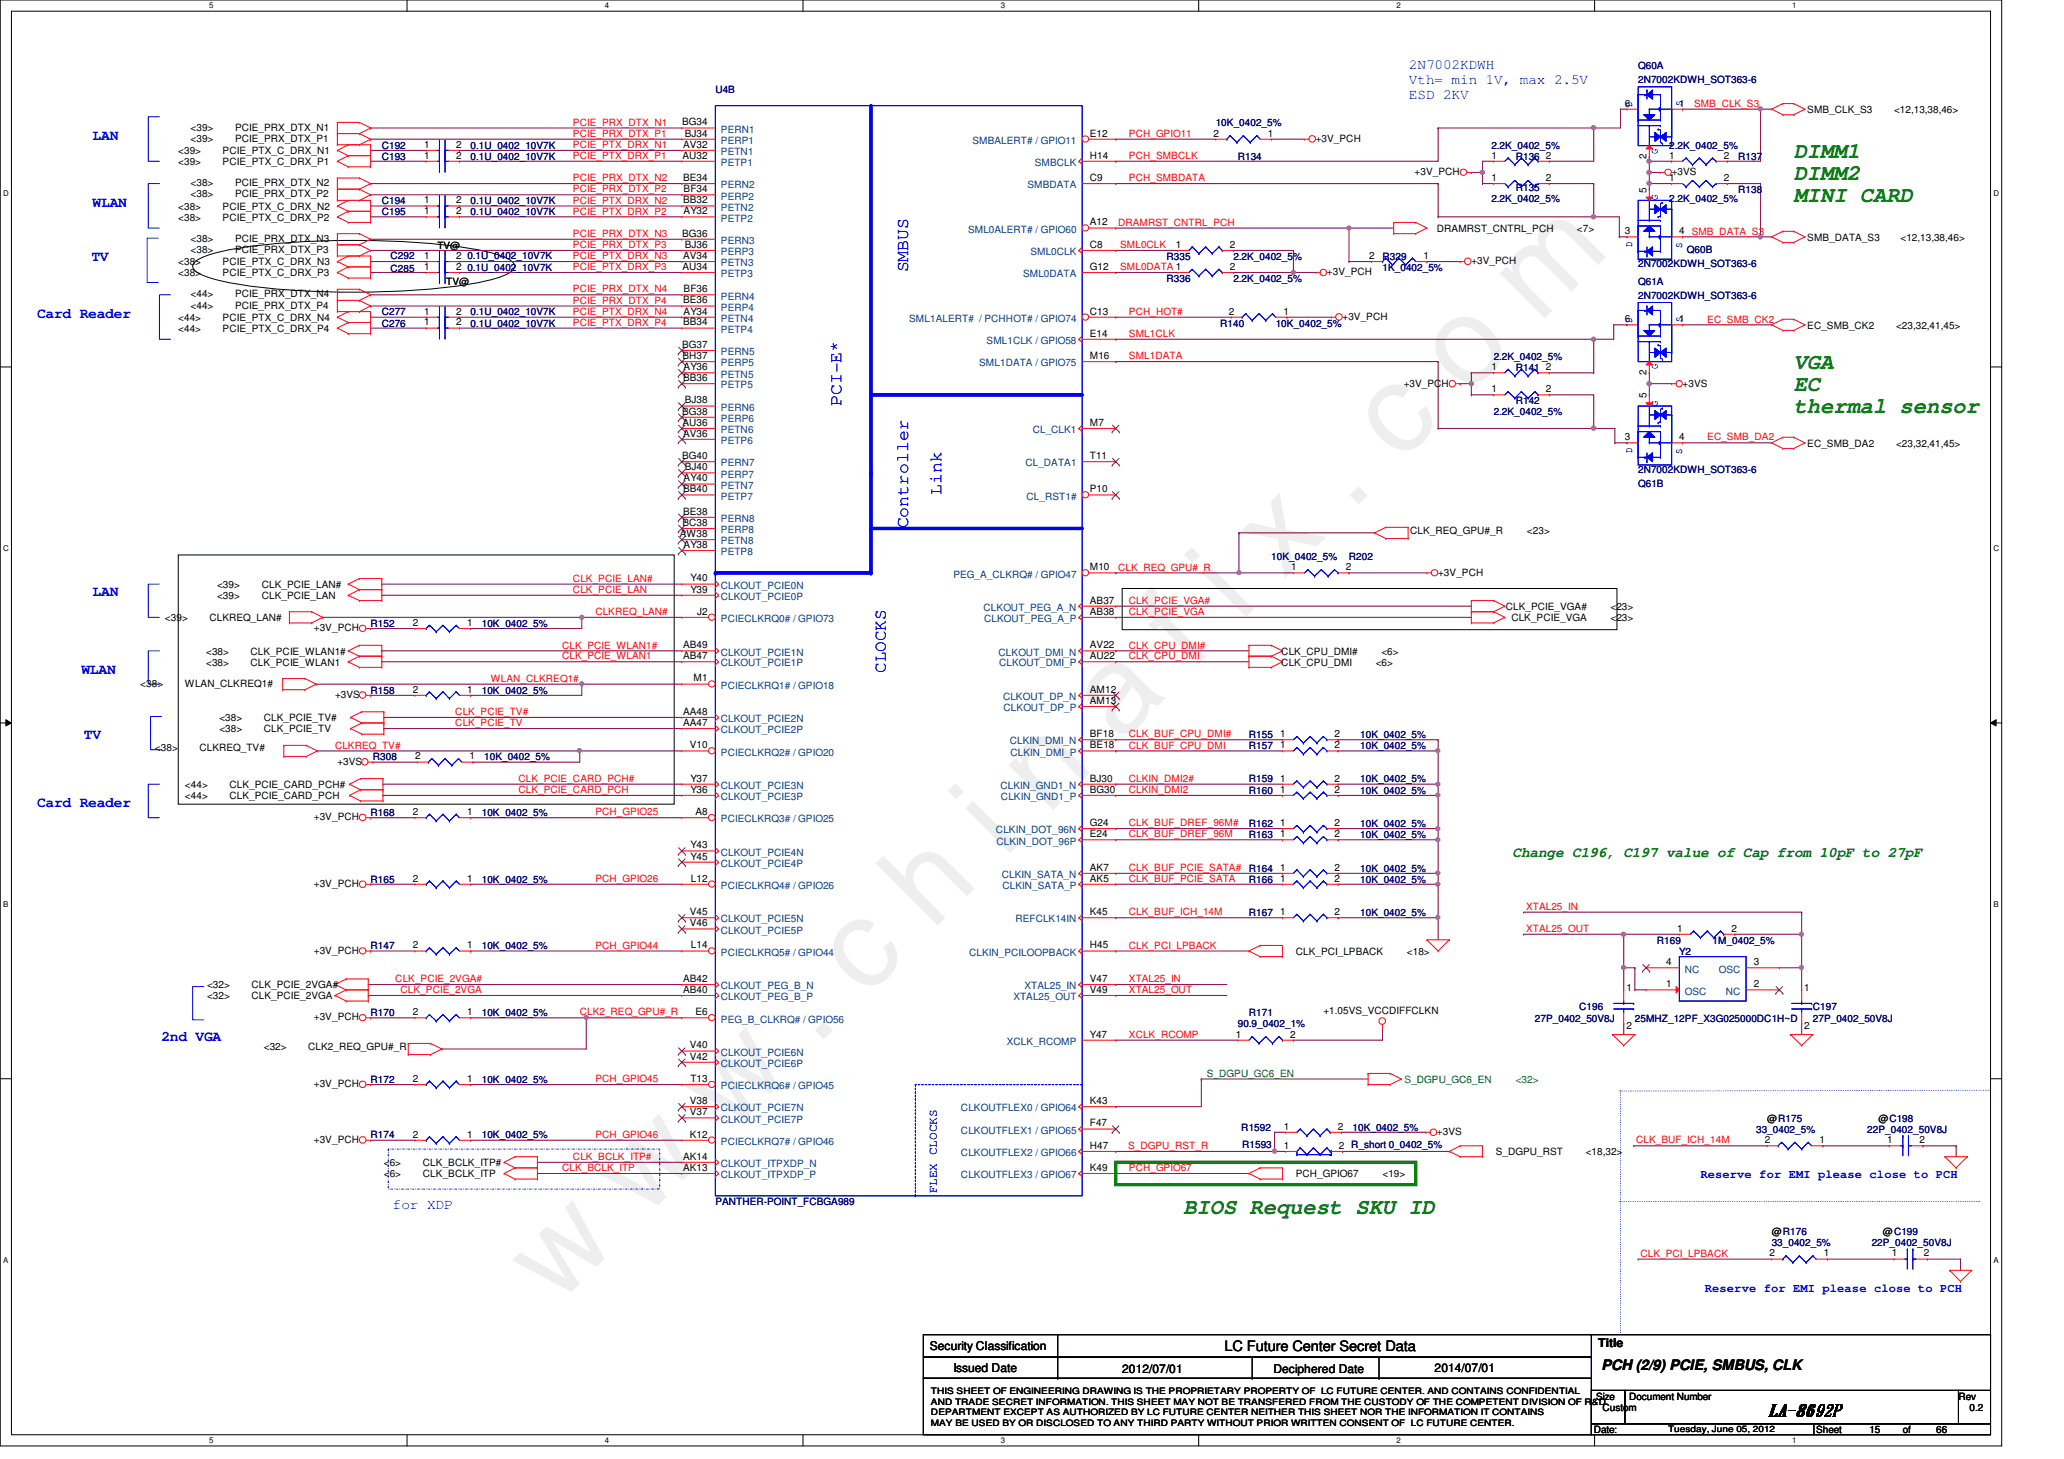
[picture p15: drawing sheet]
<svg xmlns="http://www.w3.org/2000/svg" width="297mm" height="210mm" viewBox="0 0 297 210" stroke-linecap="round" stroke-linejoin="round" font-family="sans-serif">
<defs><g id="words">
<text font-size="17.6" fill="#f0f" x="80.1" y="188" transform="rotate(-45 80.1 188)">w w w . c h i n a f i x . c o m</text>
<g font-size="3.2" fill="#008000">
<text x="258.1" y="22.7">DIMM1</text>
<text x="258.1" y="25.9">DIMM2</text>
<text x="258.1" y="29.1">MINI CARD</text>
<text x="258.1" y="53.1">VGA</text>
<text x="258.1" y="56.3">EC</text>
<text x="258.1" y="59.5">thermal sensor</text>
<text x="170.3" y="174.7">BIOS Request SKU ID</text>
</g>
<g font-size="2.5" fill="#00f">
<text x="130.7" y="39.2" transform="rotate(-90 130.7 39.2)">SMBUS</text>
<text x="121.1" y="58.4" transform="rotate(-90 121.1 58.4)">PCI-E*</text>
<text x="135.5" y="71.2" transform="rotate(-90 135.5 71.2)">Link</text>
<text x="130.7" y="76" transform="rotate(-90 130.7 76)">Controller</text>
<text x="127.5" y="96.8" transform="rotate(-90 127.5 96.8)">CLOCKS</text>
</g>
<text font-size="2.5" x="254.5" y="203.7">LA-8692P</text>
<g font-size="2.1" fill="#00f">
<text x="202.8" y="9.9">2N7002KDWH</text>
<text x="202.8" y="12.1">Vth= min 1V, max 2.5V</text>
<text x="202.8" y="14.3">ESD 2KV</text>
<text x="13.3" y="20.1">LAN</text>
<text x="13.3" y="29.7">WLAN</text>
<text x="13.2" y="37.5">TV</text>
<text x="5.3" y="45.7">Card Reader</text>
<text x="13.3" y="85.7">LAN</text>
<text x="11.7" y="96.9">WLAN</text>
<text x="12.1" y="106.3">TV</text>
<text x="5.3" y="116.1">Card Reader</text>
<text x="23.2" y="149.7">2nd VGA</text>
<text x="56.6" y="173.9">for XDP</text>
</g>
<text font-size="2.1" fill="#008000" x="217.7" y="123.4">Change C196, C197 value of Cap from 10pF to 27pF</text>
<g font-size="2.1">
<text x="176.2" y="194.4">LC Future Center Secret Data</text>
<text x="230.5" y="197.1">PCH (2/9) PCIE, SMBUS, CLK</text>
</g>
<g font-size="1.7" fill="#00f">
<text x="134.8" y="171.7" transform="rotate(-90 134.8 171.7)">FLEX CLOCKS</text>
<text x="244.7" y="169.5">Reserve for EMI please close to PCH</text>
<text x="245.4" y="185.8">Reserve for EMI please close to PCH</text>
</g>
<g font-size="1.7">
<text x="133.8" y="194.3">Security Classification</text>
<text x="137.2" y="197.3">Issued Date</text>
<text x="161.5" y="197.5">2012/07/01</text>
<text x="183.3" y="197.5">Deciphered Date</text>
<text x="206.5" y="197.3">2014/07/01</text>
<text x="230" y="193.8">Title</text>
</g>
<g font-size="1.4" fill="#000080">
<text x="235.8" y="10">Q60A</text>
<text x="235.8" y="11.9">2N7002KDWH_SOT363-6</text>
<text x="103" y="13.4">U4B</text>
<text x="54.9" y="21.4">C192</text>
<text x="54.9" y="23">C193</text>
<text x="67.7" y="21.4">0.1U_0402_10V7K</text>
<text x="67.7" y="23">0.1U_0402_10V7K</text>
<text x="175" y="18.2">10K_0402_5%</text>
<text x="178.1" y="23">R134</text>
<text x="214.6" y="21.4">2.2K_0402_5%</text>
<text x="218.1" y="23">R136</text>
<text x="240.2" y="21.4">2.2K_0402_5%</text>
<text x="250.1" y="23">R137</text>
<text x="54.9" y="29.4">C194</text>
<text x="67.7" y="29.4">0.1U_0402_10V7K</text>
<text x="214.6" y="29">2.2K_0402_5%</text>
<text x="218.1" y="27.4">R135</text>
<text x="240.2" y="29">2.2K_0402_5%</text>
<text x="250.1" y="27.8">R138</text>
<text x="54.9" y="31">C195</text>
<text x="67.7" y="31">0.1U_0402_10V7K</text>
<text x="56.2" y="39.1">C285</text>
<text x="56.2" y="37.2">C292</text>
<text x="67.3" y="39">0.1U_0402_10V7K</text>
<text x="67.3" y="37.2">0.1U_0402_10V7K</text>
<text x="167.9" y="37.4">R335</text>
<text x="167.9" y="40.6">R336</text>
<text x="177.5" y="37.4">2.2K_0402_5%</text>
<text x="177.5" y="40.6">2.2K_0402_5%</text>
<text x="199" y="37.4">R329</text>
<text x="199" y="39">1K_0402_5%</text>
<text x="235.8" y="41.1">Q61A</text>
<text x="235.8" y="38.5">2N7002KDWH_SOT363-6</text>
<text x="242.8" y="36.4">Q60B</text>
<text x="54.9" y="45.4">C277</text>
<text x="54.9" y="47">C276</text>
<text x="67.7" y="45.4">0.1U_0402_10V7K</text>
<text x="67.7" y="47">0.1U_0402_10V7K</text>
<text x="175.6" y="47">R140</text>
<text x="183.6" y="47">10K_0402_5%</text>
<text x="235.8" y="43">2N7002KDWH_SOT363-6</text>
<text x="215" y="51.8">2.2K_0402_5%</text>
<text x="218.1" y="53.4">R141</text>
<text x="215" y="59.8">2.2K_0402_5%</text>
<text x="218.1" y="58.2">R142</text>
<text x="235.8" y="70">Q61B</text>
<text x="235.8" y="68.1">2N7002KDWH_SOT363-6</text>
<text x="183" y="80.6">10K_0402_5%</text>
<text x="194.1" y="80.6">R202</text>
<text x="53.3" y="90.2">R152</text>
<text x="69.3" y="90.2">10K_0402_5%</text>
<text x="53.3" y="99.8">R158</text>
<text x="69.3" y="99.8">10K_0402_5%</text>
<text x="179.7" y="107.8">R157</text>
<text x="179.7" y="106.2">R155</text>
<text x="195.7" y="107.8">10K_0402_5%</text>
<text x="195.7" y="106.2">10K_0402_5%</text>
<text x="53.7" y="109.4">R308</text>
<text x="69.7" y="109.4">10K_0402_5%</text>
<text x="179.7" y="112.6">R159</text>
<text x="195.7" y="112.6">10K_0402_5%</text>
<text x="53.3" y="117.4">R168</text>
<text x="69.3" y="117.4">10K_0402_5%</text>
<text x="179.7" y="114.2">R160</text>
<text x="179.7" y="119">R162</text>
<text x="195.7" y="114.2">10K_0402_5%</text>
<text x="195.7" y="119">10K_0402_5%</text>
<text x="179.7" y="120.6">R163</text>
<text x="179.7" y="125.4">R164</text>
<text x="195.7" y="120.6">10K_0402_5%</text>
<text x="195.7" y="125.4">10K_0402_5%</text>
<text x="53.3" y="127">R165</text>
<text x="69.3" y="127">10K_0402_5%</text>
<text x="179.7" y="131.8">R167</text>
<text x="179.7" y="127">R166</text>
<text x="195.7" y="131.8">10K_0402_5%</text>
<text x="195.7" y="127">10K_0402_5%</text>
<text x="53.3" y="136.6">R147</text>
<text x="69.3" y="136.6">10K_0402_5%</text>
<text x="238.5" y="135.8">R169</text>
<text x="241.7" y="137.4">Y2</text>
<text x="246.5" y="135.8">1M_0402_5%</text>
<text x="53.3" y="146.2">R170</text>
<text x="69.3" y="146.2">10K_0402_5%</text>
<text x="178.1" y="147.8">90.9_0402_1%</text>
<text x="179.7" y="146.2">R171</text>
<text x="220.9" y="147">27P_0402_50V8J</text>
<text x="227.3" y="145.4">C196</text>
<text x="235.3" y="147">25MHZ_12PF_X3G025000DC1H~D</text>
<text x="260.9" y="145.4">C197</text>
<text x="260.9" y="147">27P_0402_50V8J</text>
<text x="53.3" y="155.8">R172</text>
<text x="69.3" y="155.8">10K_0402_5%</text>
<text x="53.3" y="163.8">R174</text>
<text x="69.3" y="163.8">10K_0402_5%</text>
<text x="178.6" y="162.6">R1592</text>
<text x="178.8" y="165.2">R1593</text>
<text x="194.6" y="162.6">10K_0402_5%</text>
<text x="252.7" y="163">33_0402_5%</text>
<text x="268.7" y="163">22P_0402_50V8J</text>
<text x="103" y="173.4">PANTHER-POINT_FCBGA989</text>
<text x="255" y="179.3">33_0402_5%</text>
<text x="269.4" y="179.3">22P_0402_50V8J</text>
</g>
<g font-size="1.4">
<text x="233.8" y="15.3">6</text>
<text x="241.7" y="15.3">1</text>
<text x="260.1" y="16.3">SMB_CLK_S3</text>
<text x="272.6" y="16.3">&lt;12,13,38,46&gt;</text>
<text x="25.7" y="22.2">&lt;39&gt;</text>
<text x="25.7" y="23.7">&lt;39&gt;</text>
<text x="27.4" y="18.8">&lt;39&gt;</text>
<text x="27.4" y="20.4">&lt;39&gt;</text>
<text x="32" y="22.2">PCIE_PTX_C_DRX_N1</text>
<text x="32" y="23.7">PCIE_PTX_C_DRX_P1</text>
<text x="33.8" y="18.8">PCIE_PRX_DTX_N1</text>
<text x="33.8" y="20.4">PCIE_PRX_DTX_P1</text>
<text x="61" y="21.3">1</text>
<text x="61" y="22.8">1</text>
<text x="65.7" y="21.3">2</text>
<text x="65.7" y="22.8">2</text>
<text x="98.2" y="18">BG34</text>
<text x="98.2" y="22.8">AU32</text>
<text x="98.3" y="21.3">AV32</text>
<text x="98.5" y="19.6">BJ34</text>
<text x="156.8" y="19.6">E12</text>
<text x="156.8" y="22.8">H14</text>
<text x="174.7" y="19.6">2</text>
<text x="182.5" y="19.6">1</text>
<text x="189.4" y="20.4">+3V_PCH</text>
<text x="214.7" y="22.8">1</text>
<text x="222.5" y="22.8">2</text>
<text x="237" y="22.9" transform="rotate(-90 237 22.9)">2</text>
<text x="240.2" y="22.8">1</text>
<text x="248.1" y="22.8">2</text>
<text x="27.4" y="26.8">&lt;38&gt;</text>
<text x="27.4" y="28.4">&lt;38&gt;</text>
<text x="33.8" y="26.8">PCIE_PRX_DTX_N2</text>
<text x="33.8" y="28.4">PCIE_PRX_DTX_P2</text>
<text x="61" y="29.3">1</text>
<text x="65.7" y="29.3">2</text>
<text x="98.3" y="26">BE34</text>
<text x="98.3" y="29.3">BB32</text>
<text x="98.4" y="27.6">BF34</text>
<text x="156.8" y="26">C9</text>
<text x="203.6" y="25.2">+3V_PCH</text>
<text x="214.7" y="26">1</text>
<text x="222.5" y="26">2</text>
<text x="237" y="27.7" transform="rotate(-90 237 27.7)">5</text>
<text x="240.2" y="26">1</text>
<text x="240.6" y="25.2">+3VS</text>
<text x="248.1" y="26">2</text>
<text x="25.7" y="30.2">&lt;38&gt;</text>
<text x="25.7" y="31.7">&lt;38&gt;</text>
<text x="27.4" y="34.8">&lt;38&gt;</text>
<text x="32" y="30.2">PCIE_PTX_C_DRX_N2</text>
<text x="32" y="31.7">PCIE_PTX_C_DRX_P2</text>
<text x="33.8" y="34.8">PCIE_PRX_DTX_N3</text>
<text x="61" y="30.8">1</text>
<text x="62.9" y="35.8">TV@</text>
<text x="65.7" y="30.8">2</text>
<text x="98.2" y="34">BG36</text>
<text x="98.4" y="30.8">AY32</text>
<text x="98.5" y="35.6">BJ36</text>
<text x="156.8" y="32.4">A12</text>
<text x="156.8" y="35.6">C8</text>
<text x="169.2" y="35.6">1</text>
<text x="177" y="35.6">2</text>
<text x="206.8" y="33.4">DRAMRST_CNTRL_PCH</text>
<text x="226.9" y="33.4">&lt;7&gt;</text>
<text x="233.8" y="33.7">3</text>
<text x="241.7" y="33.7">4 SMB_DATA_S3</text>
<text x="260.1" y="34.6">SMB_DATA_S3</text>
<text x="273.5" y="34.6">&lt;12,13,38,46&gt;</text>
<text x="25.7" y="38.2">&lt;38&gt;</text>
<text x="25.7" y="39.8">&lt;38&gt;</text>
<text x="27.4" y="36.4">&lt;38&gt;</text>
<text x="32" y="38.2">PCIE_PTX_C_DRX_N3</text>
<text x="32" y="39.8">PCIE_PTX_C_DRX_P3</text>
<text x="33.8" y="36.4">PCIE_PRX_DTX_P3</text>
<text x="61" y="38.8">1</text>
<text x="61" y="37.3">1</text>
<text x="64.2" y="41.1">TV@</text>
<text x="65.7" y="38.8">2</text>
<text x="65.7" y="37.3">2</text>
<text x="98.2" y="38.8">AU34</text>
<text x="98.3" y="37.3">AV34</text>
<text x="156.8" y="38.8">G12</text>
<text x="177" y="38.8">2</text>
<text x="191" y="39.6">+3V_PCH</text>
<text x="197.1" y="37.3">2</text>
<text x="204.8" y="37.3">1</text>
<text x="211.7" y="38">+3V_PCH</text>
<text x="25.7" y="46.2">&lt;44&gt;</text>
<text x="25.7" y="47.8">&lt;44&gt;</text>
<text x="27.4" y="42.8">&lt;44&gt;</text>
<text x="27.4" y="44.4">&lt;44&gt;</text>
<text x="32" y="46.2">PCIE_PTX_C_DRX_N4</text>
<text x="32" y="47.8">PCIE_PTX_C_DRX_P4</text>
<text x="33.8" y="42.8">PCIE_PRX_DTX_N4</text>
<text x="33.8" y="44.4">PCIE_PRX_DTX_P4</text>
<text x="61" y="45.3">1</text>
<text x="61" y="46.8">1</text>
<text x="65.7" y="45.3">2</text>
<text x="65.7" y="46.8">2</text>
<text x="98.3" y="43.6">BE36</text>
<text x="98.3" y="46.8">BB34</text>
<text x="98.4" y="42">BF36</text>
<text x="98.4" y="45.3">AY34</text>
<text x="156.8" y="45.3">C13</text>
<text x="176.9" y="45.3">2</text>
<text x="184.7" y="45.3">1</text>
<text x="193.2" y="46">+3V_PCH</text>
<text x="233.8" y="46.4">6</text>
<text x="241.7" y="46.4">1</text>
<text x="260.1" y="47.3">EC_SMB_CK2</text>
<text x="272.9" y="47.3">&lt;23,32,41,45&gt;</text>
<text x="98.2" y="50">BG37</text>
<text x="98.2" y="51.6">BH37</text>
<text x="98.4" y="53.3">AY36</text>
<text x="156.8" y="48.4">E14</text>
<text x="156.8" y="51.6">M16</text>
<text x="214.7" y="53.3">1</text>
<text x="222.5" y="53.3">2</text>
<text x="237" y="53.9" transform="rotate(-90 237 53.9)">2</text>
<text x="98.2" y="59.6">BG38</text>
<text x="98.3" y="54.8">BB36</text>
<text x="98.5" y="58">BJ38</text>
<text x="202" y="55.6">+3V_PCH</text>
<text x="214.7" y="56.4">1</text>
<text x="222.5" y="56.4">2</text>
<text x="237" y="57.3" transform="rotate(-90 237 57.3)">5</text>
<text x="242.1" y="55.6">+3VS</text>
<text x="98.2" y="61.3">AU36</text>
<text x="98.3" y="62.8">AV36</text>
<text x="156.8" y="61.3">M7</text>
<text x="233.8" y="63.3">3</text>
<text x="241.7" y="63.3">4</text>
<text x="260.1" y="64.3">EC_SMB_DA2</text>
<text x="272.9" y="64.3">&lt;23,32,41,45&gt;</text>
<text x="98.2" y="66">BG40</text>
<text x="98.3" y="70.8">BB40</text>
<text x="98.4" y="69.3">AY40</text>
<text x="98.5" y="67.6">BJ40</text>
<text x="156.8" y="66">T11</text>
<text x="156.8" y="70.8">P10</text>
<text x="97.8" y="77.3">AW38</text>
<text x="98.2" y="75.6">BC38</text>
<text x="98.3" y="74">BE38</text>
<text x="202.9" y="76.9">CLK_REQ_GPU#_R</text>
<text x="219.7" y="76.9">&lt;23&gt;</text>
<text x="98.4" y="78.8">AY38</text>
<text x="99.4" y="83.7">Y40</text>
<text x="156.8" y="82">M10</text>
<text x="185.8" y="82">1</text>
<text x="193.7" y="82">2</text>
<text x="207" y="82.8">+3V_PCH</text>
<text x="23.7" y="89.4">&lt;39&gt;</text>
<text x="30.1" y="89.4">CLKREQ_LAN#</text>
<text x="31.2" y="86.2">&lt;39&gt;</text>
<text x="31.2" y="84.6">&lt;39&gt;</text>
<text x="37.7" y="86.2">CLK_PCIE_LAN</text>
<text x="37.7" y="84.6">CLK_PCIE_LAN#</text>
<text x="99.4" y="85.3">Y39</text>
<text x="100.3" y="88.4">J2</text>
<text x="156.8" y="86.8">AB37</text>
<text x="156.8" y="88.4">AB38</text>
<text x="216.7" y="87.8">CLK_PCIE_VGA#</text>
<text x="217.5" y="89.4">CLK_PCIE_VGA</text>
<text x="231.8" y="87.8">&lt;23&gt;</text>
<text x="231.8" y="89.4">&lt;23&gt;</text>
<text x="29.7" y="95.8">&lt;38&gt;</text>
<text x="29.7" y="94.2">&lt;38&gt;</text>
<text x="36.1" y="95.8">CLK_PCIE_WLAN1</text>
<text x="36.1" y="94.2">CLK_PCIE_WLAN1#</text>
<text x="45.2" y="90.8">+3V_PCH</text>
<text x="59.4" y="90">2</text>
<text x="67.2" y="90">1</text>
<text x="98.3" y="93.3">AB49</text>
<text x="98.3" y="94.8">AB47</text>
<text x="156.8" y="93.3">AV22</text>
<text x="156.8" y="94.8">AU22</text>
<text x="184.4" y="94.2">CLK_CPU_DMI#</text>
<text x="184.4" y="95.8">CLK_CPU_DMI</text>
<text x="198" y="95.8">&lt;6&gt;</text>
<text x="198.8" y="94.2">&lt;6&gt;</text>
<text x="20.2" y="98.8">&lt;38&gt;</text>
<text x="26.6" y="98.8">WLAN_CLKREQ1#</text>
<text x="48.2" y="100.4">+3VS</text>
<text x="59.4" y="99.7">2</text>
<text x="67.2" y="99.7">1</text>
<text x="99.8" y="98">M1</text>
<text x="156.8" y="101.3">AM13</text>
<text x="156.8" y="99.7">AM12</text>
<text x="31.6" y="103.8">&lt;38&gt;</text>
<text x="31.6" y="105.4">&lt;38&gt;</text>
<text x="38" y="103.8">CLK_PCIE_TV#</text>
<text x="38" y="105.4">CLK_PCIE_TV</text>
<text x="98.3" y="102.8">AA48</text>
<text x="98.3" y="104.4">AA47</text>
<text x="99.3" y="107.7">V10</text>
<text x="156.8" y="106">BF18</text>
<text x="156.8" y="107.7">BE18</text>
<text x="184.2" y="107.7">1</text>
<text x="184.2" y="106">1</text>
<text x="192.1" y="107.7">2</text>
<text x="192.1" y="106">2</text>
<text x="22.3" y="108.1">&lt;38&gt;</text>
<text x="26.6" y="113.4">&lt;44&gt;</text>
<text x="28.7" y="108.1">CLKREQ_TV#</text>
<text x="33" y="113.4">CLK_PCIE_CARD_PCH#</text>
<text x="48.6" y="110">+3VS</text>
<text x="59.8" y="109.3">2</text>
<text x="67.6" y="109.3">1</text>
<text x="99.4" y="112.4">Y37</text>
<text x="156.8" y="112.4">BJ30</text>
<text x="184.2" y="112.4">1</text>
<text x="192.1" y="112.4">2</text>
<text x="26.6" y="115">&lt;44&gt;</text>
<text x="33" y="115">CLK_PCIE_CARD_PCH</text>
<text x="45.2" y="118">+3V_PCH</text>
<text x="59.4" y="117.3">2</text>
<text x="67.2" y="117.3">1</text>
<text x="99.4" y="114">Y36</text>
<text x="100.1" y="117.3">A8</text>
<text x="156.8" y="114">BG30</text>
<text x="156.8" y="118.8">G24</text>
<text x="184.2" y="114">1</text>
<text x="184.2" y="118.8">1</text>
<text x="192.1" y="114">2</text>
<text x="192.1" y="118.8">2</text>
<text x="99.4" y="122">Y43</text>
<text x="99.4" y="123.7">Y45</text>
<text x="156.8" y="120.4">E24</text>
<text x="156.8" y="125.3">AK7</text>
<text x="184.2" y="120.4">1</text>
<text x="184.2" y="125.3">1</text>
<text x="192.1" y="120.4">2</text>
<text x="192.1" y="125.3">2</text>
<text x="45.2" y="127.6">+3V_PCH</text>
<text x="59.4" y="126.8">2</text>
<text x="67.2" y="126.8">1</text>
<text x="99.3" y="131.7">V45</text>
<text x="99.4" y="126.8">L12</text>
<text x="156.8" y="126.8">AK5</text>
<text x="156.8" y="131.7">K45</text>
<text x="184.2" y="131.7">1</text>
<text x="184.2" y="126.8">1</text>
<text x="192.1" y="131.7">2</text>
<text x="192.1" y="126.8">2</text>
<text x="45.2" y="137.2">+3V_PCH</text>
<text x="59.4" y="136.4">2</text>
<text x="67.2" y="136.4">1</text>
<text x="99.3" y="133.3">V46</text>
<text x="99.4" y="136.4">L14</text>
<text x="156.8" y="136.4">H45</text>
<text x="186.5" y="137.4">CLK_PCI_LPBACK</text>
<text x="202.5" y="137.4">&lt;18&gt;</text>
<text x="241.4" y="134">1</text>
<text x="249.2" y="134">2</text>
<text x="29.8" y="142.2">&lt;32&gt;</text>
<text x="29.8" y="143.8">&lt;32&gt;</text>
<text x="36.2" y="142.2">CLK_PCIE_2VGA#</text>
<text x="36.2" y="143.8">CLK_PCIE_2VGA</text>
<text x="98.3" y="142.8">AB40</text>
<text x="98.3" y="141.3">AB42</text>
<text x="156.8" y="141.3">V47</text>
<text x="156.8" y="142.8">V49</text>
<text x="234.1" y="142.6">1</text>
<text x="239.8" y="138.9">4</text>
<text x="239.8" y="142">1</text>
<text x="252.4" y="138.9">3</text>
<text x="252.4" y="142">2</text>
<text x="259.7" y="142.6">1</text>
<text x="45.2" y="146.8">+3V_PCH</text>
<text x="59.4" y="146">2</text>
<text x="67.2" y="146">1</text>
<text x="100.1" y="146">E6</text>
<text x="156.8" y="149.3">Y47</text>
<text x="177.8" y="149.3">1</text>
<text x="185.7" y="149.3">2</text>
<text x="190.5" y="145.9">+1.05VS_VCCDIFFCLKN</text>
<text x="234.1" y="148.1">2</text>
<text x="259.7" y="148.1">2</text>
<text x="38" y="151">&lt;32&gt;</text>
<text x="44.4" y="151">CLK2_REQ_GPU#_R</text>
<text x="59.4" y="155.7">2</text>
<text x="67.2" y="155.7">1</text>
<text x="99.3" y="150.8">V40</text>
<text x="99.3" y="152.4">V42</text>
<text x="99.4" y="155.7">T13</text>
<text x="45.2" y="156.4">+3V_PCH</text>
<text x="99.3" y="158.8">V38</text>
<text x="99.3" y="160.4">V37</text>
<text x="156.8" y="158.8">K43</text>
<text x="254.3" y="161.4">@R175</text>
<text x="270.3" y="161.4">@C198</text>
<text x="45.2" y="164.4">+3V_PCH</text>
<text x="55.2" y="167.8">&lt;6&gt;</text>
<text x="59.4" y="163.7">2</text>
<text x="60.9" y="167.8">CLK_BCLK_ITP#</text>
<text x="67.2" y="163.7">1</text>
<text x="98.3" y="166.8">AK14</text>
<text x="99.3" y="163.7">K12</text>
<text x="156.8" y="162.1">F47</text>
<text x="156.8" y="165.3">H47</text>
<text x="184.7" y="165.3">1</text>
<text x="184.7" y="162.5">1</text>
<text x="192.5" y="162.5">2</text>
<text x="192.7" y="165.3">2 R_short 0_0402_5%</text>
<text x="206.8" y="163.3">+3VS</text>
<text x="215.3" y="166.2">S_DGPU_RST</text>
<text x="228.2" y="166.2">&lt;18,32&gt;</text>
<text x="254" y="164.5">2</text>
<text x="261.8" y="164.5">1</text>
<text x="271.6" y="164.5">1</text>
<text x="276.2" y="164.5">2</text>
<text x="55.2" y="169.4">&lt;6&gt;</text>
<text x="60.9" y="169.4">CLK_BCLK_ITP</text>
<text x="98.3" y="168.4">AK13</text>
<text x="156.8" y="168.4">K49</text>
<text x="186.5" y="169.4">PCH_GPIO67</text>
<text x="199" y="169.4">&lt;19&gt;</text>
<text x="255" y="177.7">@R176</text>
<text x="271" y="177.7">@C199</text>
<text x="254.7" y="180.8">2</text>
<text x="262.5" y="180.8">1</text>
<text x="272.2" y="180.8">1</text>
<text x="276.9" y="180.8">2</text>
<text x="229.7" y="201.4">Size</text>
<text x="230.6" y="203">Custom</text>
<text x="234.5" y="201.4">Document Number</text>
<text x="281.9" y="201.4">Rev</text>
<text x="283.5" y="203">0.2</text>
<text x="229.4" y="206.2">Date:</text>
<text x="261.4" y="206.2">Sheet</text>
<text x="269" y="206.2">15</text>
<text x="273.9" y="206.2">of</text>
<text x="278.6" y="206.2">66</text>
</g>
<g font-size="1.4" fill="#00f">
<text x="234.9" y="15.4" transform="rotate(-90 234.9 15.4)">D</text>
<text x="242.1" y="15.2" transform="rotate(-90 242.1 15.2)">S</text>
<text x="238.6" y="22.1" transform="rotate(-90 238.6 22.1)">G</text>
<text x="238.6" y="28.8" transform="rotate(-90 238.6 28.8)">G</text>
<text x="234.9" y="35.5" transform="rotate(-90 234.9 35.5)">D</text>
<text x="242.1" y="35.7" transform="rotate(-90 242.1 35.7)">S</text>
<text x="234.9" y="46.4" transform="rotate(-90 234.9 46.4)">D</text>
<text x="242.1" y="46.3" transform="rotate(-90 242.1 46.3)">S</text>
<text x="238.6" y="53.1" transform="rotate(-90 238.6 53.1)">G</text>
<text x="238.6" y="58.4" transform="rotate(-90 238.6 58.4)">G</text>
<text x="234.9" y="65.2" transform="rotate(-90 234.9 65.2)">D</text>
<text x="242.1" y="65.3" transform="rotate(-90 242.1 65.3)">S</text>
</g>
<g font-size="1.4" fill="#f00">
<text x="243.8" y="15.4">SMB_CLK_S3</text>
<text x="82.5" y="22.9">PCIE_PTX_DRX_P1</text>
<text x="82.5" y="21.3">PCIE_PTX_DRX_N1</text>
<text x="82.5" y="19.7">PCIE_PRX_DTX_P1</text>
<text x="82.5" y="18.1">PCIE_PRX_DTX_N1</text>
<text x="162.5" y="22.9">PCH_SMBCLK</text>
<text x="162.5" y="19.7">PCH_GPIO11</text>
<text x="82.5" y="29.3">PCIE_PTX_DRX_N2</text>
<text x="82.5" y="27.7">PCIE_PRX_DTX_P2</text>
<text x="82.5" y="26.1">PCIE_PRX_DTX_N2</text>
<text x="162.5" y="26.1">PCH_SMBDATA</text>
<text x="82.5" y="30.9">PCIE_PTX_DRX_P2</text>
<text x="82.5" y="35.7">PCIE_PRX_DTX_P3</text>
<text x="82.5" y="34.1">PCIE_PRX_DTX_N3</text>
<text x="160.9" y="32.5">DRAMRST_CNTRL_PCH</text>
<text x="161.2" y="35.7">SML0CLK</text>
<text x="82.5" y="37.3">PCIE_PTX_DRX_N3</text>
<text x="82.5" y="38.9">PCIE_PTX_DRX_P3</text>
<text x="161.2" y="38.9">SML0DATA 1</text>
<text x="82.5" y="45.3">PCIE_PTX_DRX_N4</text>
<text x="82.5" y="43.7">PCIE_PRX_DTX_P4</text>
<text x="82.5" y="42.1">PCIE_PRX_DTX_N4</text>
<text x="82.5" y="46.9">PCIE_PTX_DRX_P4</text>
<text x="162.5" y="45.3">PCH_HOT#</text>
<text x="245.7" y="46.4">EC_SMB_CK2</text>
<text x="162.5" y="51.7">SML1DATA</text>
<text x="162.5" y="48.5">SML1CLK</text>
<text x="245.7" y="63.4">EC_SMB_DA2</text>
<text x="82.5" y="83.7">CLK_PCIE_LAN#</text>
<text x="160.9" y="82.1">CLK_REQ_GPU#_R</text>
<text x="82.5" y="85.3">CLK_PCIE_LAN</text>
<text x="85.7" y="88.5">CLKREQ_LAN#</text>
<text x="162.5" y="86.9">CLK_PCIE_VGA#</text>
<text x="162.5" y="88.5">CLK_PCIE_VGA</text>
<text x="80.9" y="94.9">CLK_PCIE_WLAN1</text>
<text x="80.9" y="93.3">CLK_PCIE_WLAN1#</text>
<text x="162.5" y="93.3">CLK_CPU_DMI#</text>
<text x="162.5" y="94.9">CLK_CPU_DMI</text>
<text x="70.7" y="98.1">WLAN_CLKREQ1#</text>
<text x="48.2" y="107.7">CLKREQ_TV#</text>
<text x="65.5" y="102.9">CLK_PCIE_TV#</text>
<text x="65.5" y="104.5">CLK_PCIE_TV</text>
<text x="162.5" y="107.7">CLK_BUF_CPU_DMI</text>
<text x="162.5" y="106.1">CLK_BUF_CPU_DMI#</text>
<text x="74.6" y="112.5">CLK_PCIE_CARD_PCH#</text>
<text x="162.5" y="112.5">CLKIN_DMI2#</text>
<text x="74.6" y="114.1">CLK_PCIE_CARD_PCH</text>
<text x="85.7" y="117.3">PCH_GPIO25</text>
<text x="162.5" y="118.9">CLK_BUF_DREF_96M#</text>
<text x="162.5" y="114.1">CLKIN_DMI2</text>
<text x="162.5" y="120.5">CLK_BUF_DREF_96M</text>
<text x="162.5" y="125.3">CLK_BUF_PCIE_SATA#</text>
<text x="85.7" y="126.9">PCH_GPIO26</text>
<text x="162.5" y="126.9">CLK_BUF_PCIE_SATA</text>
<text x="162.5" y="131.7">CLK_BUF_ICH_14M</text>
<text x="219.6" y="130.9">XTAL25_IN</text>
<text x="85.7" y="136.5">PCH_GPIO44</text>
<text x="162.5" y="136.5">CLK_PCI_LPBACK</text>
<text x="219.6" y="134.1">XTAL25_OUT</text>
<text x="56.9" y="141.3">CLK_PCIE_2VGA#</text>
<text x="57.7" y="142.9">CLK_PCIE_2VGA</text>
<text x="162.5" y="141.3">XTAL25_IN</text>
<text x="162.5" y="142.9">XTAL25_OUT</text>
<text x="83.4" y="146.1">CLK2_REQ_GPU#_R</text>
<text x="162.5" y="149.3">XCLK_RCOMP</text>
<text x="85.7" y="155.7">PCH_GPIO45</text>
<text x="82.5" y="166.9">CLK_BCLK_ITP#</text>
<text x="85.7" y="163.7">PCH_GPIO46</text>
<text x="162.3" y="165.3">S_DGPU_RST_R</text>
<text x="235.5" y="164.5">CLK_BUF_ICH_14M</text>
<text x="80.9" y="168.5">CLK_BCLK_ITP</text>
<text x="162.5" y="168.5">PCH_GPIO67</text>
<text x="236.1" y="180.8">CLK_PCI_LPBACK</text>
</g>
<g font-size="1.4" fill="#004080">
<text x="103.8" y="19.1">PERN1</text>
<text x="103.8" y="20.7">PERP1</text>
<text x="103.8" y="22.3">PETN1</text>
<text x="103.8" y="23.9">PETP1</text>
<text x="140" y="20.7">SMBALERT# / GPIO11</text>
<text x="148.9" y="23.9">SMBCLK</text>
<text x="103.8" y="27.1">PERN2</text>
<text x="103.8" y="28.7">PERP2</text>
<text x="147.9" y="27.1">SMBDATA</text>
<text x="103.8" y="35.1">PERN3</text>
<text x="103.8" y="30.3">PETN2</text>
<text x="103.8" y="31.9">PETP2</text>
<text x="139.3" y="33.5">SML0ALERT# / GPIO60</text>
<text x="103.8" y="36.7">PERP3</text>
<text x="103.8" y="38.3">PETN3</text>
<text x="103.8" y="39.9">PETP3</text>
<text x="147.2" y="39.9">SML0DATA</text>
<text x="148.3" y="36.7">SML0CLK</text>
<text x="103.8" y="43.1">PERN4</text>
<text x="103.8" y="44.7">PERP4</text>
<text x="103.8" y="46.3">PETN4</text>
<text x="103.8" y="47.9">PETP4</text>
<text x="130.8" y="46.3">SML1ALERT# / PCHHOT# / GPIO74</text>
<text x="103.8" y="51.1">PERN5</text>
<text x="103.8" y="52.7">PERP5</text>
<text x="140.9" y="52.7">SML1DATA / GPIO75</text>
<text x="142" y="49.5">SML1CLK / GPIO58</text>
<text x="103.8" y="59.1">PERN6</text>
<text x="103.8" y="54.3">PETN5</text>
<text x="103.8" y="55.9">PETP5</text>
<text x="103.8" y="60.7">PERP6</text>
<text x="103.8" y="62.3">PETN6</text>
<text x="103.8" y="63.9">PETP6</text>
<text x="148.6" y="62.3">CL_CLK1</text>
<text x="103.8" y="67.1">PERN7</text>
<text x="103.8" y="68.7">PERP7</text>
<text x="103.8" y="70.3">PETN7</text>
<text x="103.8" y="71.9">PETP7</text>
<text x="147.6" y="67.1">CL_DATA1</text>
<text x="147.7" y="71.9">CL_RST1#</text>
<text x="103.8" y="75.1">PERN8</text>
<text x="103.8" y="76.7">PERP8</text>
<text x="103.8" y="78.3">PETN8</text>
<text x="103.8" y="79.9">PETP8</text>
<text x="137.2" y="83.1">PEG_A_CLKRQ# / GPIO47</text>
<text x="103.8" y="84.7">CLKOUT_PCIE0N</text>
<text x="103.8" y="86.3">CLKOUT_PCIE0P</text>
<text x="103.8" y="89.5">PCIECLKRQ0# / GPIO73</text>
<text x="141.6" y="87.9">CLKOUT_PEG_A_N</text>
<text x="141.6" y="89.5">CLKOUT_PEG_A_P</text>
<text x="103.8" y="94.3">CLKOUT_PCIE1N</text>
<text x="103.8" y="95.9">CLKOUT_PCIE1P</text>
<text x="143.7" y="94.3">CLKOUT_DMI_N</text>
<text x="143.8" y="95.9">CLKOUT_DMI_P</text>
<text x="103.8" y="99.1">PCIECLKRQ1# / GPIO18</text>
<text x="144.4" y="100.7">CLKOUT_DP_N</text>
<text x="103.8" y="103.9">CLKOUT_PCIE2N</text>
<text x="103.8" y="105.5">CLKOUT_PCIE2P</text>
<text x="144.4" y="102.3">CLKOUT_DP_P</text>
<text x="145.3" y="107.1">CLKIN_DMI_N</text>
<text x="103.8" y="113.5">CLKOUT_PCIE3N</text>
<text x="103.8" y="108.7">PCIECLKRQ2# / GPIO20</text>
<text x="144" y="113.5">CLKIN_GND1_N</text>
<text x="145.4" y="108.7">CLKIN_DMI_P</text>
<text x="103.8" y="115.1">CLKOUT_PCIE3P</text>
<text x="103.8" y="118.3">PCIECLKRQ3# / GPIO25</text>
<text x="143.3" y="119.9">CLKIN_DOT_96N</text>
<text x="144.1" y="115.1">CLKIN_GND1_P</text>
<text x="103.8" y="123.1">CLKOUT_PCIE4N</text>
<text x="103.8" y="124.7">CLKOUT_PCIE4P</text>
<text x="143.4" y="121.5">CLKIN_DOT_96P</text>
<text x="103.8" y="127.9">PCIECLKRQ4# / GPIO26</text>
<text x="144.2" y="126.3">CLKIN_SATA_N</text>
<text x="144.3" y="127.9">CLKIN_SATA_P</text>
<text x="103.8" y="132.7">CLKOUT_PCIE5N</text>
<text x="103.8" y="134.3">CLKOUT_PCIE5P</text>
<text x="103.8" y="137.5">PCIECLKRQ5# / GPIO44</text>
<text x="139.5" y="137.5">CLKIN_PCILOOPBACK</text>
<text x="146.1" y="132.7">REFCLK14IN</text>
<text x="103.8" y="143.9">CLKOUT_PEG_B_P</text>
<text x="103.8" y="142.3">CLKOUT_PEG_B_N</text>
<text x="145.8" y="143.9">XTAL25_OUT</text>
<text x="147.4" y="142.3">XTAL25_IN</text>
<text x="242.5" y="139.9">NC</text>
<text x="242.5" y="143.1">OSC</text>
<text x="247.4" y="139.9">OSC</text>
<text x="248.4" y="143.1">NC</text>
<text x="103.8" y="147.1">PEG_B_CLKRQ# / GPIO56</text>
<text x="103.8" y="151.9">CLKOUT_PCIE6N</text>
<text x="103.8" y="153.5">CLKOUT_PCIE6P</text>
<text x="144.9" y="150.3">XCLK_RCOMP</text>
<text x="103.8" y="159.9">CLKOUT_PCIE7N</text>
<text x="103.8" y="161.5">CLKOUT_PCIE7P</text>
<text x="103.8" y="156.7">PCIECLKRQ6# / GPIO45</text>
<text x="138.3" y="159.9">CLKOUTFLEX0 / GPIO64</text>
<text x="103.8" y="164.7">PCIECLKRQ7# / GPIO46</text>
<text x="103.8" y="167.9">CLKOUT_ITPXDP_N</text>
<text x="138.3" y="163.1">CLKOUTFLEX1 / GPIO65</text>
<text x="138.3" y="166.3">CLKOUTFLEX2 / GPIO66</text>
<text x="103.8" y="169.5">CLKOUT_ITPXDP_P</text>
<text x="138.3" y="169.5">CLKOUTFLEX3 / GPIO67</text>
</g>
<g font-size="1.4" fill="#008000">
<text x="173.7" y="154.9">S_DGPU_GC6_EN</text>
<text x="202.1" y="155.8">S_DGPU_GC6_EN</text>
<text x="218.1" y="155.8">&lt;32&gt;</text>
</g>
<g font-size="1.3">
<text x="134" y="200.6">THIS SHEET OF ENGINEERING DRAWING IS THE PROPRIETARY PROPERTY OF LC FUTURE CENTER. AND CONTAINS CONFIDENTIAL</text>
<text x="134" y="202.1">AND TRADE SECRET INFORMATION. THIS SHEET MAY NOT BE TRANSFERED FROM THE CUSTODY OF THE COMPETENT DIVISION OF R&amp;D</text>
<text x="134" y="203.6">DEPARTMENT EXCEPT AS AUTHORIZED BY LC FUTURE CENTER NEITHER THIS SHEET NOR THE INFORMATION IT CONTAINS</text>
<text x="134" y="205.1">MAY BE USED BY OR DISCLOSED TO ANY THIRD PARTY WITHOUT PRIOR WRITTEN CONSENT OF LC FUTURE CENTER.</text>
<text x="240.1" y="206">Tuesday, June 05, 2012</text>
</g>
<g font-size="1.1">
<text x="30.1" y="1.1">5</text>
<text x="87" y="1.1">4</text>
<text x="144" y="1.1">3</text>
<text x="201" y="1.1">2</text>
<text x="257.9" y="1.1">1</text>
<text x=".5" y="28.2">D</text>
<text x="286.9" y="28.2">D</text>
<text x=".5" y="79.3">C</text>
<text x="286.9" y="79.3">C</text>
<text x=".5" y="130.6">B</text>
<text x="286.9" y="130.6">B</text>
<text x=".5" y="181.7">A</text>
<text x="286.9" y="181.7">A</text>
<text x="30.1" y="207.6">5</text>
<text x="87" y="207.6">4</text>
<text x="144" y="207.6">3</text>
<text x="201" y="207.6">2</text>
<text x="257.9" y="207.6">1</text>
</g>
</g></defs>
<path d="M0 0h288.1v208h-288.1zM1.6 1.6h284.9v204.8h-284.9z" fill="none" stroke="#000" stroke-width=".14"/>
<g fill="#fff">
<path d="M30.1 .2h.6v1.2h-.6z"/>
<path d="M30.1 206.6h.6v1.2h-.6z"/>
</g>
<path d="M58.6 0v1.6M58.6 206.4v1.6" fill="none" stroke="#000" stroke-width=".14"/>
<g fill="#fff">
<path d="M87 .2h.6v1.2h-.6z"/>
<path d="M87 206.6h.6v1.2h-.6z"/>
</g>
<path d="M115.6 0v1.6M115.6 206.4v1.6" fill="none" stroke="#000" stroke-width=".14"/>
<g fill="#fff">
<path d="M144 .2h.6v1.2h-.6z"/>
<path d="M144 206.6h.6v1.2h-.6z"/>
</g>
<path d="M172.5 0v1.6M172.5 206.4v1.6" fill="none" stroke="#000" stroke-width=".14"/>
<g fill="#fff">
<path d="M201 .2h.5v1.2h-.5z"/>
<path d="M201 206.6h.5v1.2h-.5z"/>
</g>
<path d="M229.5 0v1.6M229.5 206.4v1.6" fill="none" stroke="#000" stroke-width=".14"/>
<g fill="#fff">
<path d="M257.9 .2h.6v1.2h-.6z"/>
<path d="M257.9 206.6h.6v1.2h-.6z"/>
<path d="M.5 27.2h.7v1.2h-.7z"/>
<path d="M286.9 27.2h.8v1.2h-.8z"/>
<path d="M.5 78.4h.7v1.1h-.7z"/>
<path d="M286.9 78.4h.8v1.1h-.8z"/>
</g>
<path d="M0 52.8h1.6M286.5 52.8h1.6" fill="none" stroke="#000" stroke-width=".14"/>
<g fill="#fff">
<path d="M.5 129.6h.7v1.2h-.7z"/>
<path d="M286.9 129.6h.7v1.2h-.7z"/>
</g>
<path d="M0 104h1.6M.8 103.5l.8 .5-.8 .4zM286.5 104l.8-.5v.9zM286.5 104h1.6" fill="none" stroke="#000" stroke-width=".14"/>
<path d="M.8 103.5l.8 .5-.8 .4zM286.5 104l.8-.5v.9z" fill="#000"/>
<g fill="#fff">
<path d="M.5 180.8h.7v1.1h-.7z"/>
<path d="M286.9 180.8h.7v1.1h-.7z"/>
</g>
<path d="M28.2 37.6a16.2 16.2 0 0 1 6.3-1.9 124.3 124.3 0 0 1 32.8 0 16.3 16.3 0 0 1 6.3 1.9l.4 .3 .1 .4-.1 .4a5.1 5.1 0 0 1-2.7 1.4 77.9 77.9 0 0 1-18.1 1.9 100.2 100.2 0 0 1-21.5-1.6 10 10 0 0 1-3.5-1.3l-.4-.4-.1-.4 .1-.4zM25.7 79.8h71.3v35.9h-71.3zM161.5 84.7h71.2v5.9h-71.2zM0 155.2h1.6M286.5 155.2h1.6" fill="none" stroke="#000" stroke-width=".14"/>
<path d="M22.9 16.8h-1.6v6.4h1.6M22.8 34.2h-1.6v6.4h1.6M22.9 26.4h-1.6v6.4h1.6M24.5 42.4h-1.6v6.4h1.6M22.9 93.6h-1.6v4.8h1.6M22.9 84h-1.6v4.8h1.6M22.9 112.8h-1.6v4.8h1.6M23.2 103.1h-1.5v4.8h1.5M29.3 141.9h-1.6v4.8h1.6" fill="none" stroke="#00f" stroke-width=".14"/>
<path d="M233 157l53.5-.2M233.2 156.8v35.2M286.5 156.8h.1M233 172.8h51.9M284.9 172.8h.1" fill="none" stroke="#00f" stroke-width=".14" stroke-dasharray="0 .3"/>
<path d="M160.6 167.2h43.1v3.2h-43.1z" fill="none" stroke="#008000" stroke-width=".47"/>
<path d="M55.9 165.3h39v5.8h-39z" fill="none" stroke="#00f" stroke-width=".14" stroke-dasharray=".3 .3 0 .3"/>
<g fill="none" stroke="#800040" stroke-width=".14">
<path d="M53.3 18.4h.1M53.3 18.4h44.8M53.3 31.2h.1M53.3 28h.1M53.3 26.4h.1M53.3 29.6h.1M53.3 23.2h.1M53.3 20h.1M53.3 21.6h.1M53.3 29.6h8M53.3 23.2h8M53.3 31.2h8"/>
<path d="M53.3 28h44.8M53.3 26.4h44.8M53.3 21.6h8M53.3 20h44.8M66.1 29.6h.1M66.1 23.2h.1M66.1 31.2h.1M66.1 21.6h.1M66.1 29.6h32M66.1 23.2h32M66.1 31.2h32M66.1 21.6h32"/>
<path d="M160.6 52h46.4M219.3 131.2h40M233.7 134.4h8M249.7 134.4h.1M259.3 131.2h.1M259.3 139.2h.1M259.3 131.2v3.2h-9.6M259.3 139.2v3.2M259.3 147.2h.1M259.3 147.2v1.6M235.1 164.8h19.2M262.3 164.8h.1"/>
<path d="M262.3 164.8h9.6M276.7 164.8h.1M276.7 164.8h4.8M281.5 164.8h.1M281.5 164.8v1.6M235.8 181.1h19.2M263 181.1h.1M263 181.1h9.6M277.4 181.1h.1M277.4 181.1h4.7M282.1 181.1h.1M282.1 181.1v1.7"/>
</g>
<circle cx="259.2" cy="139.2" r=".3" fill="#f0f"/>
<circle cx="259.2" cy="139.2" r=".3" fill="none" stroke="#f0f" stroke-width=".14"/>
<path d="M160.6 23.2h.1M160.6 23.2h46.4M160.6 26.4h46.4M183 20h.1M183 20h4.7M237.4 24.8h.1M237.4 24.8v1.6M160.6 87.2h51.1M160.6 88.8h51.1" fill="none" stroke="#800040" stroke-width=".14"/>
<circle cx="237.3" cy="26.4" r=".31" fill="#f0f"/>
<circle cx="237.3" cy="26.4" r=".31" fill="none" stroke="#f0f" stroke-width=".14"/>
<circle cx="237.3" cy="24.8" r=".31" fill="#f0f"/>
<circle cx="237.3" cy="24.8" r=".31" fill="none" stroke="#f0f" stroke-width=".14"/>
<path d="M229.4 18.4h.1M229.4 18.4v4.8h-6.4M160.6 32.8h33.5M213.4 23.2h.1M213.4 23.2h1.6M213.4 23.2v1.6M223 23.2h.1M237.4 55.2h.1M237.4 55.2v1.6M237.4 55.2h3.2" fill="none" stroke="#800040" stroke-width=".14"/>
<circle cx="237.3" cy="55.2" r=".31" fill="#f0f"/>
<circle cx="237.3" cy="55.2" r=".31" fill="none" stroke="#f0f" stroke-width=".14"/>
<g fill="none" stroke="#800040" stroke-width=".14">
<path d="M207 18.4h.1M207 18.4v4.8M237.4 24.8h.1M237.4 23.2h.1M237.4 23.2v1.6M237.4 24.8h1.6M253.4 34.1h.1M253.4 34.1h1.6M160.6 48.8h68.8M237.4 53.6h.1M237.4 53.6v1.6M53.3 164h.1"/>
<path d="M53.3 164h6.4M67.7 164h30.4"/>
</g>
<circle cx="253.3" cy="34.1" r=".31" fill="#f0f"/>
<circle cx="253.3" cy="34.1" r=".31" fill="none" stroke="#f0f" stroke-width=".14"/>
<path d="M229.4 18.4h.1M229.4 18.4h3.8" fill="none" stroke="#800040" stroke-width=".14"/>
<circle cx="229.3" cy="18.4" r=".31" fill="#f0f"/>
<circle cx="229.3" cy="18.4" r=".31" fill="none" stroke="#f0f" stroke-width=".14"/>
<path d="M253.4 15.7h.1M253.4 15.7v7.5h-4.8M253.4 15.7h1.6M237.4 26.4h.1M237.4 26.4h3.2M248.6 23.2h.1M248.6 26.4h.1M248.6 26.4h4.8M253.4 26.4h.1M253.4 26.4v7.7" fill="none" stroke="#800040" stroke-width=".14"/>
<circle cx="253.3" cy="15.7" r=".31" fill="#f0f"/>
<circle cx="253.3" cy="15.7" r=".31" fill="none" stroke="#f0f" stroke-width=".14"/>
<g fill="none" stroke="#800040" stroke-width=".14">
<path d="M160.6 20h.1M160.6 20h14.4M242.1 34.1h.1M242.1 34.1h11.3M53.3 47.2h.1M53.3 44h.1M53.3 42.4h.1M53.3 45.6h.1M53.3 45.6h8M53.3 47.2h8M53.3 44h44.8M53.3 42.4h44.8"/>
<path d="M66.1 45.6h.1M66.1 47.2h.1M66.1 45.6h32M66.1 47.2h32M45.5 98.4h.1M45.5 98.4h38.2M46.4 88.8h.1M46.4 88.8h37.3M53.3 90.4h.1M53.3 90.4h6.4M54.9 95.2h.1M54.9 93.6h.1"/>
<path d="M54.9 85.6h.1M54.9 84h.1M54.9 95.2h43.2M54.9 93.6h43.2M54.9 85.6h43.2M54.9 84h43.2M53.3 100h.1M53.3 117.6h.1M53.3 100h6.4M53.3 117.6h6.4M55.1 112.8h.1M55.1 114.4h.1"/>
<path d="M55.1 112.8h43M55.1 114.4h43M67.7 117.6h30.4M53.3 136.8h.1M53.3 136.8h6.4M67.7 136.8h30.4M256.1 139.2h3.2M259.3 139.2h.1M259.3 134.4h.1M259.3 134.4v4.8M53.3 156h.1M53.3 156h6.4"/>
<path d="M67.7 156h30.4"/>
</g>
<circle cx="259.2" cy="134.4" r=".3" fill="#f0f"/>
<circle cx="259.2" cy="134.4" r=".3" fill="none" stroke="#f0f" stroke-width=".14"/>
<g fill="none" stroke="#800040" stroke-width=".14">
<path d="M242.1 15.7h.1M242.1 15.7h11.3M53.3 36h.1M53.3 34.4h.1M53.3 36h44.8M53.3 34.4h44.8M66.1 37.6h.1M66.1 39.2h.1M66.1 37.6h32M66.1 39.2h32M237.4 23.2h3.2M240.6 23.2h.1"/>
<path d="M45.7 108h.1M45.7 108h37.7M53.7 109.6h.1M53.7 109.6h6.4M55.2 103.2h.1M55.2 104.8h.1M55.2 103.2h42.9M55.2 104.8h42.9M53.3 127.2h.1M53.3 127.2h6.4M67.7 127.2h30.4M53 141.6h.1"/>
<path d="M53 143.2h.1M53 141.6h45.1M53 143.2h45.1M53.3 146.4h.1M53.3 146.4h6.4M63.6 150.9h.1M63.6 150.9h20.8"/>
</g>
<circle cx="237.3" cy="23.2" r=".31" fill="#f0f"/>
<circle cx="237.3" cy="23.2" r=".31" fill="none" stroke="#f0f" stroke-width=".14"/>
<g fill="none" stroke="#800040" stroke-width=".14">
<path d="M207 18.4h.1M207 18.4h22.4M233.2 15.7h.1M233.2 15.7v2.7M233.2 15.7h.9M53.3 37.6h.1M53.3 39.2h.1M53.3 37.6h8M53.3 39.2h8M237.4 22.6h.1M237.4 27.2h.1M237.4 22.6v.6"/>
<path d="M237.4 26.4v.8M242.1 46.7h.1M242.1 46.7h12.9M242.1 63.7h.1M242.1 63.7h12.9"/>
</g>
<g fill="none" stroke="#f00" stroke-width=".14">
<path d="M48.6 19.2h.1M48.6 17.6h.1M48.6 17.6h3.1M48.6 19.2h3.1M48.6 17.6v3.2M51.7 17.6h.1M51.7 19.2h.1M51.7 17.6l1.6 .8M51.7 19.2l1.6 .8M53.3 18.4h.1M53.3 18.4l-1.6 .8M98.1 18.4h.1"/>
<path d="M98.1 18.4h4.9M255 15.7h.1M255 15.7l1.6 .8M256.6 14.9h.1M256.6 16.5h.1M256.6 14.9l-1.6 .8M256.6 14.9h1.5M256.6 16.5h1.5M258.1 14.9h.1M258.1 16.5h.1M258.1 14.9l1.7 .8M259.8 15.7h.1"/>
<path d="M259.8 15.7l-1.7 .8M48.6 21.6h.1M48.6 20.8h.1M48.6 23.2h.1M48.6 27.2h.1M48.6 25.6h.1M48.6 28.8h.1M48.6 29.6h.1M48.6 31.2h.1M48.6 35.2h.1M48.6 33.6h.1M48.6 36.8h.1"/>
<path d="M48.6 37.6h.1M48.6 39.2h.1M48.6 25.6v3.2M48.6 33.6v3.2M48.6 20.8h4.7M48.6 21.6l1.5 .8M48.6 23.2l1.5 .8M48.6 25.6h3.1M48.6 27.2h3.1M48.6 28.8h4.7M48.6 29.6l1.5 .8M48.6 31.2l1.5 .8"/>
<path d="M48.6 33.6h3.1M48.6 35.2h3.1M48.6 36.8h4.7M48.6 37.6l1.5 .8M48.6 39.2l1.5 .8M50.1 20.8h.1M50.1 22.4h.1M50.1 24h.1M50.1 28.8h.1M50.1 30.4h.1M50.1 32h.1M50.1 36.8h.1"/>
<path d="M50.1 38.4h.1M50.1 20.8l-1.5 .8M50.1 22.4h3.2M50.1 22.4l-1.5 .8M50.1 24h3.2M50.1 28.8l-1.5 .8M50.1 30.4h3.2M50.1 30.4l-1.5 .8M50.1 32h3.2M50.1 36.8l-1.5 .8M50.1 38.4h3.2M50.1 38.4l-1.5 .8"/>
<path d="M51.7 20.8h.1M51.7 25.6h.1M51.7 27.2h.1M51.7 28.8h.1M51.7 33.6h.1M51.7 35.2h.1M51.7 36.8h.1M51.7 25.6l1.6 .8M51.7 27.2l1.6 .8M51.7 33.6l1.6 .8M51.7 35.2l1.6 .8M53.3 20.8h.1"/>
<path d="M53.3 22.4h.1M53.3 20h.1M53.3 24h.1M53.3 26.4h.1M53.3 28h.1M53.3 28.8h.1M53.3 30.4h.1M53.3 32h.1M53.3 34.4h.1M53.3 36h.1M53.3 36.8h.1M53.3 38.4h.1"/>
<path d="M53.3 20.8v3.2M53.3 28.8v3.2M53.3 36.8v3.2M53.3 20l-1.6 .8M53.3 26.4l-1.6 .8M53.3 28l-1.6 .8M53.3 34.4l-1.6 .8M53.3 36l-1.6 .8M98.1 20h.1M98.1 21.6h.1M98.1 23.2h.1M98.1 20h4.9"/>
<path d="M98.1 21.6h4.9M98.1 23.2h4.9M187.7 20h.1M187.7 20h.7M239 24.8h.1M239 24.8h.6M255 34.1h.1M255 34.1l1.6 .8M256.6 33.3h.1M256.6 34.9h.1M256.6 33.3l-1.6 .8M256.6 33.3h1.5"/>
<path d="M256.6 34.9h1.5M258.1 33.3h.1M258.1 34.9h.1M258.1 33.3l1.7 .8M259.8 34.1h.1M259.8 34.1l-1.7 .8M48.6 43.2h.1M48.6 41.6h.1M48.6 44.8h.1M48.6 45.6h.1M48.6 47.2h.1M48.6 41.6v3.2"/>
<path d="M48.6 41.6h3.1M48.6 43.2h3.1M48.6 44.8h4.7M48.6 45.6l1.5 .8M48.6 47.2l1.5 .8M50.1 44.8h.1M50.1 46.4h.1M50.1 48h.1M50.1 40h.1M50.1 44.8l-1.5 .8M50.1 46.4h3.2M50.1 46.4l-1.5 .8"/>
<path d="M50.1 48h3.2M50.1 40h3.2M51.7 41.6h.1M51.7 43.2h.1M51.7 44.8h.1M51.7 41.6l1.6 .8M51.7 43.2l1.6 .8M53.3 42.4h.1M53.3 44h.1M53.3 44.8h.1M53.3 46.4h.1M53.3 48h.1"/>
<path d="M53.3 40h.1M53.3 44.8v3.2M53.3 42.4l-1.6 .8M53.3 44l-1.6 .8M61.3 45.6h.1M61.3 47.2h.1M61.3 45.6h1.6M61.3 47.2h1.6M64.6 45.6h1.5M64.6 47.2h1.5M66.1 45.6h.1M66.1 47.2h.1"/>
<path d="M240.6 55.2h.1M240.6 55.2h.6M255 46.7h.1M255 46.7l1.6 .8M256.6 45.9h.1M256.6 47.5h.1M256.6 45.9l-1.6 .8M256.6 45.9h1.5M256.6 47.5h1.5M258.1 45.9h.1M258.1 47.5h.1M258.1 45.9l1.7 .8"/>
<path d="M259.8 46.7h.1M259.8 46.7l-1.7 .8M255 63.7h.1M255 63.7l1.6 .8M256.6 62.9h.1M256.6 64.5h.1M256.6 62.9l-1.6 .8M256.6 62.9h1.5M256.6 64.5h1.5M258.1 62.9h.1M258.1 64.5h.1M258.1 62.9l1.7 .8"/>
<path d="M259.8 63.7h.1M259.8 63.7l-1.7 .8M40.7 99.2h.1M40.7 97.6h.1M40.7 97.6h3.2M40.7 99.2h3.2M40.7 97.6v1.6M41.7 89.6h.1M41.7 88h.1M41.7 88h3.2M41.7 89.6h3.2M41.7 88v1.6"/>
<path d="M43.9 97.6h.1M43.9 99.2h.1M43.9 97.6l1.6 .8M44.9 88h.1M44.9 89.6h.1M44.9 88l1.5 .8M45.5 98.4h.1M45.5 98.4l-1.6 .8M46.4 88.8h.1M46.4 88.8l-1.5 .8M50.1 85.6h.1M50.1 84h.1"/>
<path d="M50.1 95.2h.1M50.1 93.6h.1M50.1 85.6l1.6 .8M50.1 84l1.6 .8M50.1 95.2l1.6 .8M50.1 93.6l1.6 .8M51.7 84.8h.1M51.7 86.4h.1M51.7 83.2h.1M51.7 94.4h.1M51.7 96h.1M51.7 92.8h.1"/>
<path d="M51.7 84.8l-1.6 .8M51.7 84.8h3.2M51.7 86.4h3.2M51.7 83.2l-1.6 .8M51.7 83.2h3.2M51.7 94.4l-1.6 .8M51.7 94.4h3.2M51.7 96h3.2M51.7 92.8l-1.6 .8M51.7 92.8h3.2M52.7 90.4h.6M53.3 90.4h.1"/>
<path d="M54.9 84.8h.1M54.9 86.4h.1M54.9 83.2h.1M54.9 94.4h.1M54.9 96h.1M54.9 92.8h.1M54.9 83.2v3.2M54.9 92.8v3.2M40.8 108.8h.1M40.8 107.2h.1M40.8 107.2h3.3M40.8 108.8h3.3"/>
<path d="M40.8 107.2v1.6M44.1 107.2h.1M44.1 108.8h.1M44.1 107.2l1.6 .8M45.7 108h.1M45.7 108l-1.6 .8M50.3 112.8h.1M50.3 114.4h.1M50.3 112.8l1.6 .8M50.3 114.4l1.6 .8M50.5 103.2h.1M50.5 104.8h.1"/>
<path d="M50.5 103.2l1.6 .8M50.5 104.8l1.6 .8M51.9 112h.1M51.9 113.6h.1M51.9 115.2h.1M51.9 112l-1.6 .8M51.9 112h3.2M51.9 113.6h3.2M51.9 113.6l-1.6 .8M51.9 115.2h3.2M52.1 102.4h.1M52.1 104h.1"/>
<path d="M52.1 105.6h.1M52.1 102.4l-1.6 .8M52.1 102.4h3.1M52.1 104h3.1M52.1 104l-1.6 .8M52.1 105.6h3.1M52.7 100h.6M52.7 117.6h.6M53 109.6h.7M53.3 100h.1M53.3 117.6h.1M53.7 109.6h.1"/>
<path d="M55.1 112h.1M55.1 113.6h.1M55.1 115.2h.1M55.1 112v3.2M55.2 102.4h.1M55.2 104h.1M55.2 105.6h.1M55.2 102.4v3.2M52.7 136.8h.6M52.7 127.2h.6M53.3 136.8h.1M53.3 127.2h.1"/>
<path d="M59.7 127.2h.1M59.7 127.2h1.6M66.1 127.2h1.6M48.2 141.6h.1M48.2 143.2h.1M48.2 141.6l1.6 .8M48.2 143.2l1.6 .8M49.8 140.8h.1M49.8 142.4h.1M49.8 144h.1M49.8 140.8h3.2M49.8 140.8l-1.6 .8"/>
<path d="M49.8 142.4h3.2M49.8 142.4l-1.6 .8M49.8 144h3.2M52.7 156h.6M52.7 146.4h.6M53 142.4h.1M53 140.8h.1M53 144h.1M53 140.8v3.2M53.3 156h.1M53.3 146.4h.1M58.8 151.7h.1"/>
<path d="M58.8 150.1h.1M58.8 150.1h3.2M58.8 151.7h3.2M58.8 150.1v1.6M62 150.1h.1M62 151.7h.1M62 150.1l1.6 .8M63.6 150.9h.1M63.6 150.9l-1.6 .8M257.7 148.8h.1M257.7 148.8h3.2M257.7 148.8l1.6 1.6"/>
<path d="M259.3 150.4h.1M260.9 148.8h.1M260.9 148.8l-1.6 1.6M52.7 164h.6M53.3 164h.1M279.9 166.4h.1M279.9 166.4h3.2M279.9 166.4l1.6 1.6M281.5 168h.1M283.1 166.4h.1M283.1 166.4l-1.6 1.6M272.6 181.1h.1"/>
<path d="M272.6 181.1h1.5M275.8 181.1h1.6M277.4 181.1h.1M280.6 182.8h.1M280.6 182.8h3.2M280.6 182.8l1.5 1.6M282.1 184.4h.1M283.8 182.8h.1M283.8 182.8l-1.7 1.6"/>
<circle cx="188.8" cy="20" r=".47"/>
<circle cx="240.1" cy="24.8" r=".46"/>
<circle cx="241.6" cy="55.2" r=".46"/>
<circle cx="52.2" cy="100" r=".47"/>
<circle cx="52.2" cy="90.4" r=".46"/>
<circle cx="52.2" cy="117.6" r=".47"/>
<circle cx="52.5" cy="109.6" r=".46"/>
<circle cx="52.2" cy="127.2" r=".47"/>
<circle cx="52.2" cy="136.8" r=".46"/>
<circle cx="52.2" cy="156" r=".47"/>
<circle cx="52.2" cy="146.4" r=".46"/>
<circle cx="52.2" cy="164" r=".47"/>
</g>
<g fill="none" stroke="#000" stroke-width=".14">
<path d="M132.9 192h96.1v3.2h-96.1zM132.9 195.2h96.1v3.1h-96.1zM132.9 198.3h96.1v8.1h-96.1zM152.2 195.2h.1M152.2 198.3h.1M152.2 192v6.3M180.2 198.3h.1M180.2 195.2v3.1M198.5 198.3h.1M198.5 195.2v3.1M228.9 192h57.6M286.5 192h.1"/>
<path d="M286.5 192v8M229 200h4.8v4.9h-4.8zM229 204.9h32v1.5h-32zM233.8 200h48.1v4.9h-48.1zM261 204.9h25.5v1.5h-25.5zM281.9 200h4.6v4.9h-4.6z"/>
</g>
<g fill="none" stroke="#00f" stroke-width=".14">
<path d="M103 15.2h52.7v156.8h-52.7zM62.9 45.6h.3M62.9 47.2h.3M63.2 45.6h.1M63.2 47.1h.1M63.2 47.2h.1M63.2 48.6h.1M63.2 44.2v4.4M64 47.1h.1M64 45.6h.1M64 48.6h.1M64 47.2h.1"/>
<path d="M64 45.6h.6M64 44.2v4.4M64 47.2h.6M61.3 127.2h.1M61.8 126.7h.1M61.8 126.7l1 1M61.8 126.7l-.5 .5M62.8 127.7h.1M63.8 126.7h.1M63.8 126.7l.9 1M63.8 126.7l-1 1M64.7 127.7h.1"/>
<path d="M65.7 126.7h.1M65.7 126.7l.4 .5M65.7 126.7l-1 1M274.5 179.7h.1M274.5 179.7v2.9M275.3 179.7h.1M275.3 179.7v2.9M274.1 181.1h.4M274.5 181.1h.1M275.3 181.1h.1M275.3 181.1h.5"/>
</g>
<path d="M125.3 15.2v52.8M125.3 56.8h30.4M125.3 76h30.4" fill="none" stroke="#00f" stroke-width=".47"/>
<circle cx="156.2" cy="20" r=".46" fill="#fff"/>
<g fill="none" stroke="#f00" stroke-width=".14">
<path d="M61.3 21.6h.1M61.3 39.2h.1M61.3 37.6h.1M61.3 21.6h1.6M61.3 39.2h1.6M61.3 37.6h1.6M64.6 21.6h1.5M64.6 39.2h1.5M64.6 37.6h1.5M66.1 21.6h.1M66.1 39.2h.1M66.1 37.6h.1"/>
<path d="M155.3 23.2h.1M155.3 23.2l.4 .5M155.7 23.7h.1M155.7 22.7l-.4 .5M155.7 23.2h4.9M156.7 20h3.9M160.6 20h.1M160.6 23.2h.1M175 20h.1M175 20h1.6M181.4 20h1.6M183 20h.1"/>
<path d="M215 23.2h.1M215 23.2h1.6M221.4 23.2h1.6M223 23.2h.1M240.6 23.2h.1M240.6 26.4h.1M240.6 23.2h1.5M240.6 26.4h1.5M247 23.2h1.6M247 26.4h1.6M248.6 23.2h.1M248.6 26.4h.1"/>
<path d="M59.7 90.4h.1M59.7 90.4h1.6M66.1 90.4h1.6M59.7 100h.1M59.7 117.6h.1M59.7 100h1.6M59.7 117.6h1.6M60.1 109.6h.1M60.1 109.6h1.6M66.1 100h1.6M66.1 117.6h1.6M66.5 109.6h1.6"/>
<path d="M59.7 136.8h.1M59.7 136.8h1.6M66.1 136.8h1.6M236.9 139.2h4.8M59.7 146.4h.1M59.7 156h.1M59.7 146.4h1.6M59.7 156h1.6M66.1 146.4h1.6M66.1 156h1.6M259.3 142.4h.1M259.3 147.2h.1"/>
<path d="M259.3 142.4v1.6M259.3 145.6v1.6M254.3 164.8h.1M254.3 164.8h1.6M260.7 164.8h1.6M262.3 164.8h.1M271.9 164.8h.1M271.9 164.8h1.6M275.1 164.8h1.6M276.7 164.8h.1M255 181.1h.1M255 181.1h1.6"/>
<path d="M261.4 181.1h1.6M263 181.1h.1"/>
<circle cx="156.2" cy="20" r=".46"/>
</g>
<g fill="none" stroke="#00f" stroke-width=".14">
<path d="M177 19.5h.1M177 19.5l1 1M177 19.5l-.4 .5M178.9 19.5h.1M178.9 19.5l1 1M178.9 19.5l-.9 1M180.9 19.5h.1M180.9 19.5l.5 .5M180.9 19.5l-1 1M62.9 21.6h.3M62.9 39.2h.3M62.9 37.6h.3"/>
<path d="M63.2 21.6h.1M63.2 23.1h.1M63.2 39.2h.1M63.2 37.6h.1M63.2 39.1h.1M63.2 20.2v2.9M63.2 36.2v4.4M64 23.1h.1M64 21.6h.1M64 39.2h.1M64 39.1h.1M64 37.6h.1"/>
<path d="M64 21.6h.6M64 20.2v2.9M64 36.2v4.4M64 39.2h.6M64 37.6h.6M176.6 20h.1M178 20.5h.1M179.9 20.5h.1M217 22.7h.1M217 22.7l-.4 .5M217 22.7l1 1M218 23.7h.1"/>
<path d="M218.9 22.7h.1M218.9 22.7l-.9 1M218.9 22.7l1 1M219.9 23.7h.1M220.9 22.7h.1M220.9 22.7l-1 1M220.9 22.7l.5 .5M221.4 23.2h.1M242.1 26.4l.6 .5M242.7 22.7h.1M242.7 26.9h.1M242.7 22.7l-.6 .5"/>
<path d="M242.7 22.7l.9 1M243.6 23.7h.1M243.6 26h.1M243.6 26l-.9 .9M243.6 26l1 .9M244.6 22.7h.1M244.6 26.9h.1M244.6 22.7l-1 1M244.6 22.7l.9 1M245.5 23.7h.1M245.5 26h.1M245.5 26l-.9 .9"/>
<path d="M245.5 26l1 .9M246.5 22.7h.1M246.5 26.9h.1M246.5 22.7l-1 1M246.5 22.7l.5 .5M247 23.2h.1M247 26.4h.1M247 26.4l-.5 .5M63.2 40.6h.1M64 40.6h.1M61.3 90.4h.1M61.8 99.5h.1"/>
<path d="M61.8 90h.1M61.8 99.5l1 1M61.8 99.5l-.5 .5M61.8 90l1 .9M61.8 90l-.5 .4M62.8 90.9h.1M63.8 99.5h.1M63.8 90h.1M63.8 99.5l.9 1M63.8 99.5l-1 1M63.8 90l.9 .9M63.8 90l-1 .9"/>
<path d="M64.7 90.9h.1M65.7 99.5h.1M65.7 90h.1M65.7 99.5l.4 .5M65.7 99.5l-1 1M65.7 90l.4 .4M65.7 90l-1 .9M61.3 100h.1M61.3 117.6h.1M61.7 109.6h.1M61.8 117.1h.1M61.8 117.1l1 1"/>
<path d="M61.8 117.1l-.5 .5M62.1 109.1h.1M62.1 109.1l1 1M62.1 109.1l-.4 .5M62.8 100.5h.1M62.8 118.1h.1M63.1 110.1h.1M63.8 117.1h.1M63.8 117.1l.9 1M63.8 117.1l-1 1M64 109.1h.1M64 109.1l1 1"/>
<path d="M64 109.1l-.9 1M64.7 100.5h.1M64.7 118.1h.1M65 110.1h.1M65.7 117.1h.1M65.7 117.1l.4 .5M65.7 117.1l-1 1M66 109.1h.1M66 109.1l.5 .5M66 109.1l-1 1M61.3 136.8h.1M61.8 136.4h.1"/>
<path d="M61.8 136.4l1 .9M61.8 136.4l-.5 .4M62.8 137.3h.1M63.8 136.4h.1M63.8 136.4l.9 .9M63.8 136.4l-1 .9M64.7 137.3h.1M65.7 136.4h.1M65.7 136.4l.4 .4M65.7 136.4l-1 .9M241.7 137.6h9.6v6.4h-9.6zM61.3 146.4h.1"/>
<path d="M61.3 156h.1M61.8 146h.1M61.8 155.5h.1M61.8 146l1 .9M61.8 146l-.5 .4M61.8 155.5l1 1M61.8 155.5l-.5 .5M62.8 146.9h.1M62.8 156.5h.1M63.8 146h.1M63.8 155.5h.1M63.8 146l.9 .9"/>
<path d="M63.8 146l-1 .9M63.8 155.5l.9 1M63.8 155.5l-1 1M64.7 146.9h.1M64.7 156.5h.1M65.7 146h.1M65.7 155.5h.1M65.7 146l.4 .4M65.7 146l-1 .9M65.7 155.5l.4 .5M65.7 155.5l-1 1M257.8 145.2h2.9"/>
<path d="M257.8 144.4h2.9M259.3 144.4h.1M259.3 145.2h.1M259.3 144v.4M259.3 145.2v.4M260.7 145.2h.1M260.7 144.4h.1M255.9 164.8h.1M256.4 164.3h.1M256.4 164.3l.9 1M256.4 164.3l-.5 .5M257.3 165.3h.1"/>
<path d="M258.3 164.3h.1M258.3 164.3l1 1M258.3 164.3l-1 1M259.3 165.3h.1M260.2 164.3h.1M260.2 164.3l.5 .5M260.2 164.3l-.9 1M273.5 164.8h.4M273.9 164.8h.1M273.9 163.4h.1M273.9 163.4v2.9M274.7 163.4h.1"/>
<path d="M274.7 164.8h.1M274.7 164.8h.4M274.7 163.4v2.9M256.6 181.1h.1M257 180.7h.1M257 180.7l1 1M257 180.7l-.4 .4M258 181.7h.1M258.9 180.7h.1M258.9 180.7l1 1M258.9 180.7l-.9 1M259.9 181.7h.1"/>
<path d="M260.9 180.7h.1M260.9 180.7l.5 .4M260.9 180.7l-1 1"/>
</g>
<path d="M236.4 138.8l1 .9M237.4 138.8l-1 .9M237.4 139.7h.1" fill="none" stroke="#804000" stroke-width=".14"/>
<path d="M241.2 141.9l.5 .5-.5 .5z" fill="#f00"/>
<g fill="none" stroke="#f00" stroke-width=".14">
<path d="M61.3 31.2h.1M61.3 29.6h.1M61.3 31.2h1.6M61.3 29.6h1.6M64.6 31.2h1.5M64.6 29.6h1.5M66.1 31.2h.1M66.1 29.6h.1M251.3 139.2h4.8M256.1 139.2h.1M236.9 142.4h4.8M241.2 141.9l.5 .5-.5 .5z"/>
<path d="M251.3 142.4h4.8M256.1 142.4h.1"/>
</g>
<path d="M255.6 142.9h.1M255.6 141.9l1 1M256.5 141.9l-.9 1M256.6 142.9h.1" fill="none" stroke="#804000" stroke-width=".14"/>
<g fill="none" stroke="#00f" stroke-width=".14">
<path d="M62.9 31.2h.3M62.9 29.6h.3M63.2 31.2h.1M63.2 32.6h.1M63.2 29.6h.1M63.2 31.1h.1M63.2 28.2v4.4M64 32.6h.1M64 31.2h.1M64 31.1h.1M64 29.6h.1M64 31.2h.6"/>
<path d="M64 28.2v4.4M64 29.6h.6"/>
</g>
<path d="M236.6 47.5h1.6l-.8 .8z" fill="#00f"/>
<path d="M236.6 47.5h1.6l-.8 .8z" fill="none" stroke="#00f" stroke-width=".14"/>
<path d="M237 44.7l.8-.7v1.3z" fill="#00f"/>
<g fill="none" stroke="#00f" stroke-width=".14">
<path d="M235.8 48.3h3.2M235.8 49.1h3.2M237 44.7l.8-.7v1.3zM237.4 46.7h.1M237.4 47.5h.1M237.4 46.7h1.6M237.4 46.7v.8M237.8 44.7h.1M237.8 44.7h1.2M238.6 49.6h.1M238.6 49.6l.4 .2M238.8 46.9h.1"/>
<path d="M238.8 46.6h.1M238.8 46.9h.2M238.8 46.6v.3M238.8 46.6h.2M239 48.3h.1M239 46.7h.1M239 49.1h.1M239 44.7h.1M239 46.6h.1M239 49.8h.1M239 44.7v3.6M239 49.8v1.7l.3 .2"/>
<path d="M239.3 51.7h.1"/>
</g>
<path d="M239 50.7l.8-.6v1.3z" fill="#00f"/>
<path d="M239 50.7l.8-.6v1.3z" fill="none" stroke="#00f" stroke-width=".14"/>
<path d="M238.2 50.1l.8 .6-.8 .7z" fill="#00f"/>
<path d="M235.8 43.5h4.8v8.5h-4.8zM237.4 49.1h.1M237.4 50.7h.8M237.4 49.1v2.9M238.2 50.1l.8 .6-.8 .7zM238.2 50.7h.1M239 46.7h1.6M239.8 50.7h.8M240.6 50.7h.1M240.6 46.7h.1M240.6 46.7v4" fill="none" stroke="#00f" stroke-width=".14"/>
<path d="M236.6 47.5h1.6l-.8 .8z" fill="#00f"/>
<path d="M236.6 47.5h1.6l-.8 .8z" fill="none" stroke="#00f" stroke-width=".14"/>
<path d="M237 44.7l.8-.7v1.3z" fill="#00f"/>
<g fill="none" stroke="#00f" stroke-width=".14">
<path d="M235.8 48.3h3.2M235.8 49.1h3.2M237 44.7l.8-.7v1.3zM237.4 46.7h.1M237.4 47.5h.1M237.4 46.7h1.6M237.4 46.7v.8M237.8 44.7h.1M237.8 44.7h1.2M238.6 49.6h.1M238.6 49.6l.4 .2M238.8 46.9h.1"/>
<path d="M238.8 46.6h.1M238.8 46.9h.2M238.8 46.6v.3M238.8 46.6h.2M239 48.3h.1M239 46.7h.1M239 49.1h.1M239 44.7h.1M239 46.6h.1M239 49.8h.1M239 44.7v3.6M239 49.8v1.7l.3 .2"/>
<path d="M239.3 51.7h.1"/>
</g>
<path d="M239 50.7l.8-.6v1.3z" fill="#00f"/>
<path d="M239 50.7l.8-.6v1.3z" fill="none" stroke="#00f" stroke-width=".14"/>
<path d="M238.2 50.1l.8 .6-.8 .7z" fill="#00f"/>
<path d="M235.8 43.5h4.8v8.5h-4.8zM237.4 49.1h.1M237.4 50.7h.8M237.4 49.1v2.9M238.2 50.1l.8 .6-.8 .7zM238.2 50.7h.1M239 46.7h1.6M239.8 50.7h.8M240.6 50.7h.1M240.6 46.7h.1M240.6 46.7v4" fill="none" stroke="#00f" stroke-width=".14"/>
<path d="M236.9 52.5l.5-.5 .4 .5z" fill="#f00"/>
<g fill="none" stroke="#f00" stroke-width=".14">
<path d="M61.3 23.2h.1M61.3 23.2h1.6M64.6 23.2h1.5M66.1 23.2h.1M236.9 52.5l.5-.5 .4 .5zM237.4 53.6h.1M237.4 52v1.6M240.6 46.7h1.5M242.1 46.7h.1M241.7 134.4h.1M241.7 134.4h1.6M248.1 134.4h1.6"/>
<path d="M249.7 134.4h.1"/>
</g>
<g fill="none" stroke="#00f" stroke-width=".14">
<path d="M62.9 23.2h.3M63.2 23.2h.1M63.2 24.6h.1M63.2 21.8v2.8M64 24.6h.1M64 23.2h.1M64 23.2h.6M64 21.8v2.8M243.8 133.9h.1M243.8 133.9l-.5 .5M243.8 133.9l.9 1M244.7 134.9h.1"/>
<path d="M245.7 133.9h.1M245.7 133.9l-1 1M245.7 133.9l.9 1M246.6 134.9h.1M247.6 133.9h.1M247.6 133.9l-1 1M247.6 133.9l.5 .5M248.1 134.4h.1"/>
</g>
<path d="M236.6 62.9l.8-.8 .8 .8z" fill="#00f"/>
<path d="M236.6 62.9l.8-.8 .8 .8z" fill="none" stroke="#00f" stroke-width=".14"/>
<path d="M237 65.8l.8-.6v1.2z" fill="#00f"/>
<g fill="none" stroke="#00f" stroke-width=".14">
<path d="M239.3 58.7h.1M239.3 58.7l-.3 .2v1.8M235.8 62.1h3.2M235.8 61.3h3.2M237 65.8l.8-.6v1.2zM237.4 63.7h.1M237.4 62.9h.1M237.4 63.7h1.6M237.4 62.9v.8M237.8 65.8h.1M237.8 65.8h1.2M238.6 60.8h.1"/>
<path d="M238.8 63.5h.1M238.8 63.8h.1M238.8 63.5h.2M238.8 63.5v.3M238.8 63.8h.2M239 62.1h.1M239 63.7h.1M239 61.3h.1M239 65.8h.1M239 63.8h.1M239 60.7h.1M239 62.1v3.7"/>
<path d="M239 60.7l-.4 .1"/>
</g>
<path d="M239 59.7l.8-.6v1.2z" fill="#00f"/>
<path d="M239 59.7l.8-.6v1.2z" fill="none" stroke="#00f" stroke-width=".14"/>
<path d="M238.2 59.1l.8 .6-.8 .6z" fill="#00f"/>
<path d="M235.8 58.4h4.8v8.5h-4.8zM237.4 59.7h.8M237.4 58.4v2.9M238.2 59.1l.8 .6-.8 .6zM238.2 59.7h.1M239.8 59.7h.8M240.6 59.7h.1M240.6 59.7v4M237.4 61.3h.1M239 63.7h1.6M240.6 63.7h.1" fill="none" stroke="#00f" stroke-width=".14"/>
<path d="M236.6 62.9l.8-.8 .8 .8z" fill="#00f"/>
<path d="M236.6 62.9l.8-.8 .8 .8z" fill="none" stroke="#00f" stroke-width=".14"/>
<path d="M237 65.8l.8-.6v1.2z" fill="#00f"/>
<g fill="none" stroke="#00f" stroke-width=".14">
<path d="M239.3 58.7h.1M239.3 58.7l-.3 .2v1.8M235.8 62.1h3.2M235.8 61.3h3.2M237 65.8l.8-.6v1.2zM237.4 63.7h.1M237.4 62.9h.1M237.4 63.7h1.6M237.4 62.9v.8M237.8 65.8h.1M237.8 65.8h1.2M238.6 60.8h.1"/>
<path d="M238.8 63.5h.1M238.8 63.8h.1M238.8 63.5h.2M238.8 63.5v.3M238.8 63.8h.2M239 62.1h.1M239 63.7h.1M239 61.3h.1M239 65.8h.1M239 63.8h.1M239 60.7h.1M239 62.1v3.7"/>
<path d="M239 60.7l-.4 .1"/>
</g>
<path d="M239 59.7l.8-.6v1.2z" fill="#00f"/>
<path d="M239 59.7l.8-.6v1.2z" fill="none" stroke="#00f" stroke-width=".14"/>
<path d="M238.2 59.1l.8 .6-.8 .6z" fill="#00f"/>
<path d="M235.8 58.4h4.8v8.5h-4.8zM237.4 59.7h.8M237.4 58.4v2.9M238.2 59.1l.8 .6-.8 .6zM238.2 59.7h.1M239.8 59.7h.8M240.6 59.7h.1M240.6 59.7v4M237.4 61.3h.1M239 63.7h1.6M240.6 63.7h.1" fill="none" stroke="#00f" stroke-width=".14"/>
<path d="M236.9 58h.9l-.4 .4z" fill="#f00"/>
<path d="M236.9 58h.9l-.4 .4zM237.4 56.8h.1M237.4 56.8v1.6M240.6 63.7h1.5M242.1 63.7h.1M59.7 164h.1M59.7 164h1.6M66.1 164h1.6" fill="none" stroke="#f00" stroke-width=".14"/>
<path d="M61.3 164h.1M61.8 163.5h.1M61.8 163.5l1 1M61.8 163.5l-.5 .5M62.8 164.5h.1M63.8 163.5h.1M63.8 163.5l.9 1M63.8 163.5l-1 1M64.7 164.5h.1M65.7 163.5h.1M65.7 163.5l.4 .5M65.7 163.5l-1 1" fill="none" stroke="#00f" stroke-width=".14"/>
<path d="M236.6 33.3l.8-.8 .8 .8z" fill="#00f"/>
<path d="M236.6 33.3l.8-.8 .8 .8z" fill="none" stroke="#00f" stroke-width=".14"/>
<path d="M237 36.2l.8-.7v1.3z" fill="#00f"/>
<g fill="none" stroke="#00f" stroke-width=".14">
<path d="M235.8 32.5h3.2M235.8 31.7h3.2M237 36.2l.8-.7v1.3zM237.4 34.1h.1M237.4 33.3h.1M237.4 34.1h1.6M237.4 33.3v.8M237.8 36.2h.1M237.8 36.2h1.2M238.6 31.2h.1M238.8 34h.1M238.8 34.2h.1"/>
<path d="M238.8 34h.2M238.8 34v.2M238.8 34.2h.2M239 32.5h.1M239 34.1h.1M239 31.7h.1M239 36.2h.1M239 34.2h.1M239 31.1h.1M239 32.5v3.7M239 31.1l-.4 .1M239.3 29.1h.1"/>
<path d="M239.3 29.1l-.3 .2v1.8"/>
</g>
<path d="M239 30.1l.8-.6v1.2z" fill="#00f"/>
<path d="M239 30.1l.8-.6v1.2z" fill="none" stroke="#00f" stroke-width=".14"/>
<path d="M238.2 29.5l.8 .6-.8 .6z" fill="#00f"/>
<path d="M235.8 28.8h4.8v8.5h-4.8zM237.4 31.7h.1M237.4 30.1h.8M237.4 28.8v2.9M238.2 29.5l.8 .6-.8 .6zM238.2 30.1h.1M239 34.1h1.6M239.8 30.1h.8M240.6 30.1h.1M240.6 34.1h.1M240.6 30.1v4" fill="none" stroke="#00f" stroke-width=".14"/>
<path d="M236.6 33.3l.8-.8 .8 .8z" fill="#00f"/>
<path d="M236.6 33.3l.8-.8 .8 .8z" fill="none" stroke="#00f" stroke-width=".14"/>
<path d="M237 36.2l.8-.7v1.3z" fill="#00f"/>
<g fill="none" stroke="#00f" stroke-width=".14">
<path d="M235.8 32.5h3.2M235.8 31.7h3.2M237 36.2l.8-.7v1.3zM237.4 34.1h.1M237.4 33.3h.1M237.4 34.1h1.6M237.4 33.3v.8M237.8 36.2h.1M237.8 36.2h1.2M238.6 31.2h.1M238.8 34h.1M238.8 34.2h.1"/>
<path d="M238.8 34h.2M238.8 34v.2M238.8 34.2h.2M239 32.5h.1M239 34.1h.1M239 31.7h.1M239 36.2h.1M239 34.2h.1M239 31.1h.1M239 32.5v3.7M239 31.1l-.4 .1M239.3 29.1h.1"/>
<path d="M239.3 29.1l-.3 .2v1.8"/>
</g>
<path d="M239 30.1l.8-.6v1.2z" fill="#00f"/>
<path d="M239 30.1l.8-.6v1.2z" fill="none" stroke="#00f" stroke-width=".14"/>
<path d="M238.2 29.5l.8 .6-.8 .6z" fill="#00f"/>
<path d="M235.8 28.8h4.8v8.5h-4.8zM237.4 31.7h.1M237.4 30.1h.8M237.4 28.8v2.9M238.2 29.5l.8 .6-.8 .6zM238.2 30.1h.1M239 34.1h1.6M239.8 30.1h.8M240.6 30.1h.1M240.6 34.1h.1M240.6 30.1v4" fill="none" stroke="#00f" stroke-width=".14"/>
<path d="M236.9 28.4h.9l-.4 .4z" fill="#f00"/>
<path d="M236.9 28.4h.9l-.4 .4zM237.4 27.2h.1M237.4 27.2v1.6M240.6 34.1h1.5M242.1 34.1h.1" fill="none" stroke="#f00" stroke-width=".14"/>
<path d="M236.6 16.5h1.6l-.8 .8z" fill="#00f"/>
<path d="M236.6 16.5h1.6l-.8 .8z" fill="none" stroke="#00f" stroke-width=".14"/>
<path d="M237 13.6l.8-.6v1.3z" fill="#00f"/>
<g fill="none" stroke="#00f" stroke-width=".14">
<path d="M235.8 17.3h.1M235.8 13.6h.1M235.8 13.6v3.7M235.8 17.3h3.2M235.8 18.1h3.2M235.8 13.6h1.2M236.7 13.6h.1M237 13.6l.8-.6v1.3zM237 13h.1M237 13v1.3M237.4 15.7h.1M237.4 16.5h.1"/>
<path d="M237.4 15.7h1.6M237.4 15.7v.8M237.8 13.6h.1M237.8 13.6h1.2M238.6 18.6h.1M238.6 18.6l.4 .1M238.8 15.8h.1M238.8 15.5h.1M238.8 15.8h.2M238.8 15.5v.3M238.8 15.5h.2M239 17.3h.1"/>
<path d="M239 15.7h.1M239 18.1h.1M239 13.6h.1M239 15.5h.1M239 18.7h.1M239 13.6v3.7M239 18.7v1.8l.3 .2M239.3 20.7h.1"/>
</g>
<path d="M239 19.7l.8-.7v1.3z" fill="#00f"/>
<path d="M239 19.7l.8-.7v1.3z" fill="none" stroke="#00f" stroke-width=".14"/>
<path d="M238.2 19l.8 .7-.8 .6z" fill="#00f"/>
<path d="M235.8 12.5h4.8v8.5h-4.8zM237.4 18.1h.1M237.4 19.7h.8M237.4 18.1v2.9M238.2 19l.8 .7-.8 .6zM238.2 19.7h.1M239 15.7h1.6M239.8 19.7h.8M240.6 19.7h.1M240.6 15.7h.1M240.6 15.7v4" fill="none" stroke="#00f" stroke-width=".14"/>
<path d="M236.6 16.5h1.6l-.8 .8z" fill="#00f"/>
<path d="M236.6 16.5h1.6l-.8 .8z" fill="none" stroke="#00f" stroke-width=".14"/>
<path d="M237 13.6l.8-.6v1.3z" fill="#00f"/>
<g fill="none" stroke="#00f" stroke-width=".14">
<path d="M235.8 17.3h.1M235.8 13.6h.1M235.8 13.6v3.7M235.8 17.3h3.2M235.8 18.1h3.2M235.8 13.6h1.2M236.7 13.6h.1M237 13.6l.8-.6v1.3zM237 13h.1M237 13v1.3M237.4 15.7h.1M237.4 16.5h.1"/>
<path d="M237.4 15.7h1.6M237.4 15.7v.8M237.8 13.6h.1M237.8 13.6h1.2M238.6 18.6h.1M238.6 18.6l.4 .1M238.8 15.8h.1M238.8 15.5h.1M238.8 15.8h.2M238.8 15.5v.3M238.8 15.5h.2M239 17.3h.1"/>
<path d="M239 15.7h.1M239 18.1h.1M239 13.6h.1M239 15.5h.1M239 18.7h.1M239 13.6v3.7M239 18.7v1.8l.3 .2M239.3 20.7h.1"/>
</g>
<path d="M239 19.7l.8-.7v1.3z" fill="#00f"/>
<path d="M239 19.7l.8-.7v1.3z" fill="none" stroke="#00f" stroke-width=".14"/>
<path d="M238.2 19l.8 .7-.8 .6z" fill="#00f"/>
<path d="M235.8 12.5h4.8v8.5h-4.8zM237.4 18.1h.1M237.4 19.7h.8M237.4 18.1v2.9M238.2 19l.8 .7-.8 .6zM238.2 19.7h.1M239 15.7h1.6M239.8 19.7h.8M240.6 19.7h.1M240.6 15.7h.1M240.6 15.7v4" fill="none" stroke="#00f" stroke-width=".14"/>
<path d="M236.9 21.4l.5-.4 .4 .4z" fill="#f00"/>
<path d="M234.1 15.7h.1M234.1 15.7h1.7M240.6 15.7h1.5M242.1 15.7h.1M236.9 21.4l.5-.4 .4 .4zM237.4 22.6h.1M237.4 21v1.6" fill="none" stroke="#f00" stroke-width=".14"/>
<circle cx="259.2" cy="139.2" r=".3" fill="#f0f"/>
<circle cx="259.2" cy="139.2" r=".3" fill="none" stroke="#f0f" stroke-width=".14"/>
<circle cx="237.3" cy="26.4" r=".31" fill="#f0f"/>
<circle cx="237.3" cy="26.4" r=".31" fill="none" stroke="#f0f" stroke-width=".14"/>
<circle cx="237.3" cy="24.8" r=".31" fill="#f0f"/>
<circle cx="237.3" cy="24.8" r=".31" fill="none" stroke="#f0f" stroke-width=".14"/>
<circle cx="237.3" cy="55.2" r=".31" fill="#f0f"/>
<circle cx="237.3" cy="55.2" r=".31" fill="none" stroke="#f0f" stroke-width=".14"/>
<circle cx="253.3" cy="34.1" r=".31" fill="#f0f"/>
<circle cx="253.3" cy="34.1" r=".31" fill="none" stroke="#f0f" stroke-width=".14"/>
<circle cx="229.3" cy="18.4" r=".31" fill="#f0f"/>
<circle cx="229.3" cy="18.4" r=".31" fill="none" stroke="#f0f" stroke-width=".14"/>
<circle cx="253.3" cy="15.7" r=".31" fill="#f0f"/>
<circle cx="253.3" cy="15.7" r=".31" fill="none" stroke="#f0f" stroke-width=".14"/>
<circle cx="259.2" cy="134.4" r=".3" fill="#f0f"/>
<circle cx="259.2" cy="134.4" r=".3" fill="none" stroke="#f0f" stroke-width=".14"/>
<circle cx="237.3" cy="23.2" r=".31" fill="#f0f"/>
<circle cx="237.3" cy="23.2" r=".31" fill="none" stroke="#f0f" stroke-width=".14"/>
<use href="#words"/>
</svg>
